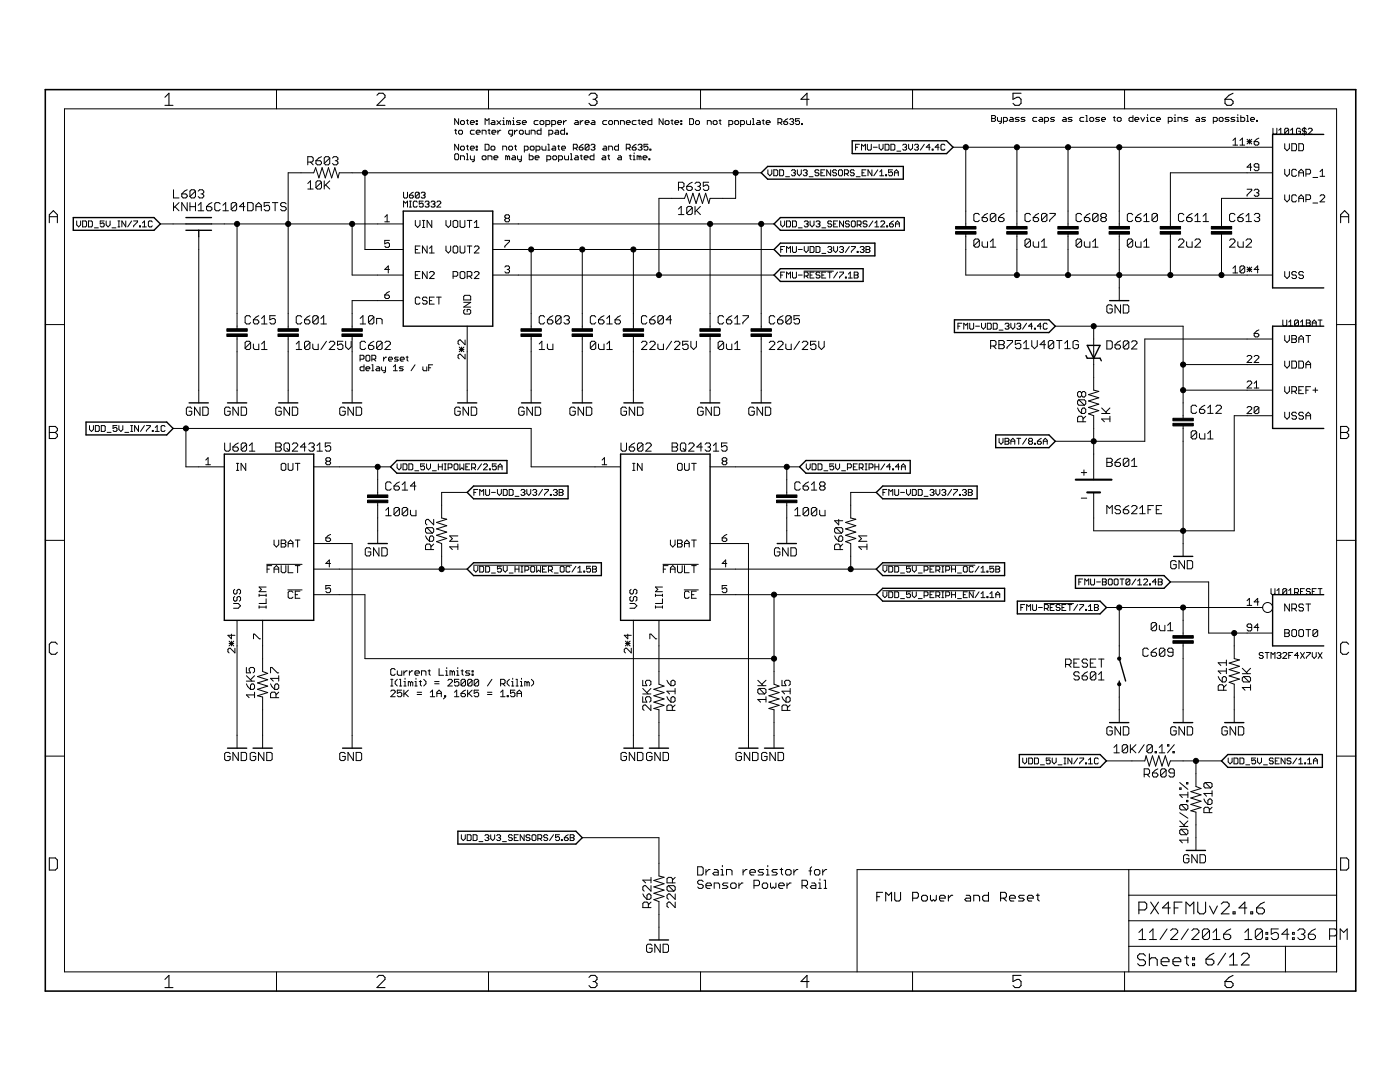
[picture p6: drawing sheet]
<svg xmlns="http://www.w3.org/2000/svg" width="279mm" height="216mm" viewBox="0 0 279 216" stroke-linecap="round" stroke-linejoin="round" font-family="sans-serif">
<g fill="none" stroke="#000" stroke-width=".2">
<path d="M55.2 17.9v3.8M97.5 17.9v3.8M139.8 17.9v3.8M182.1 17.9v3.8M224.4 17.9v3.8M12.9 21.7h253.8v172.2h-253.8zM34.6 37.9v1.6h1.1M36.3 38.7h.8l.3 .3v.2l-.3 .3h-.5l-.3-.3zM37.4 37.9l-.6 .2-.5 .6M39 38.1l-.3-.2h-.5l-.3 .2v1.1M39 38.1v1.1l-.3 .3h-.5l-.3-.3M39 38.1l-1.1 1.1"/>
<path d="M39.6 38.1l.2-.2h.6l.3 .2v.3l-.3 .3M40.1 38.7h.3M40.4 38.7l.3 .3v.2l-.3 .3h-.6l-.2-.3M61.4 32.3h.8l.3-.2v-.6l-.3-.2h-.8v1.6M61.4 36.6l.6-.5v1.6M61.4 37.7h1.1M62 32.3l.5 .6M63.1 32.1h.8l.3 .2v.3l-.3 .3h-.6l-.2-.3zM64.2 36.4v1l-.3 .3h-.6l-.2-.3M64.2 36.4l-.3-.3h-.6l-.2 .3v1M64.2 36.4l-1.1 1M64.2 31.3l-.6 .2-.5 .6"/>
<path d="M64.7 36.1v1.6M65 36.9l.8 .8M65.8 31.5l-.3-.2h-.5l-.3 .2v1.1M65.8 36.1l-1.1 1.1M65.8 31.5v1.1l-.3 .3h-.5l-.3-.3M65.8 31.5l-1.1 1.1M66.4 31.5l.2-.2h.6l.2 .2v.3l-.2 .3M66.9 32.1h.3M67.2 32.1l.2 .2v.3l-.2 .3h-.6l-.2-.3M72.8 34.5v15.3h7.7M80.5 38.4v.9l.2 .2h.4l.2-.2v-.9M81.7 38.9h.6l.2 .4-.2 .2h-.4l-.2-.2z"/>
<path d="M82.5 38.4l-.8 .5M83.7 38.5l-.2-.1h-.4l-.2 .1v.8M83.7 38.5v.8l-.2 .2h-.4l-.2-.2M83.7 38.5l-.8 .8M84.1 38.5l.1-.1h.4l.2 .1-.2 .4M84.5 38.9h.1M84.6 38.9l.2 .2-.2 .4h-.4l-.1-.2M90.7 26h.4M90.9 30.7h.4l.2 .2v.8l-.2 .2h-.4l-.2-.2v-.8zM90.9 25.8v.8l.2 .2M91.5 23.7v1.1l-.8-1.1v1.1M91.5 28.8v1.2l-.8-1.2v1.2"/>
<path d="M91.7 26h.4l.2 .2v.4l-.2 .2h-.4l-.2-.2v-.4zM91.9 29.4l.2-.2h.4l.2 .2v.4l-.2 .2h-.4l-.2-.2zM91.9 31.9v-.8h.6l.2 .2v.6M92.1 24.1h.4l.2 .2v.4l-.2 .1h-.4l-.2-.1v-.4zM93.1 24.1h.4M93.1 30.7h.2v1.2M93.1 29.2h.4M93.1 31.9h.4M93.3 23.9v.8l.2 .1M93.3 29v.8l.2 .2M93.9 24.5h.8l-.2-.4h-.4l-.2 .2v.4l.2 .1h.4M93.9 29.6h.8l-.2-.4h-.4l-.2 .2v.4l.2 .2h.4"/>
<path d="M93.9 31.1v.6l.2 .2h.6M94.7 26h-.6l-.2 .2v.4l.2 .2h.6M94.7 31.1v1l-.4 .2M95 24.1h.2v.2h-.2zM95 24.7h.2v.1h-.2zM95 29.2h.2v.2h-.2zM95 29.8h.2v.2h-.2zM95 26.4h.8l-.2-.4h-.4l-.2 .2v.4l.2 .2h.4M96.2 26.8v-.8h.6l.2 .2v.6M96.4 31.1h.4l.2 .2v.4l-.2 .2h-.4l-.2-.2v-.4zM96.8 24.8v-1.1l.4 .4 .4-.4v1.1M96.8 28.8h.6l.2 .2v.8l-.2 .2h-.6z"/>
<path d="M97.4 26h.4M97.4 31.9v-.8h.6l.2 .2v.6M97.6 25.8v.8l.2 .2M98.2 24.1h.4l.2 .2v.5h-.6l-.2-.1 .2-.2h.6M98.2 29.2h.4l.2 .2v.4l-.2 .2h-.4l-.2-.2v-.4zM98.2 26.4h.8l-.2-.4h-.4l-.2 .2v.4l.2 .2h.4M98.6 31.5h.8l-.2-.4h-.4l-.2 .2v.4l.2 .2h.4M99.2 24.1l.7 .7M99.4 26v.8M99.9 24.1l-.7 .7M99.9 26h-.2l-.3 .4M100.3 24.1h.2v.7"/>
<path d="M100.3 24.8h.4M100.3 30v-.8h.6l.2 .2v.6M100.5 23.5v.2M101.3 31.3l-.4-.2v.8M101.3 31.3v.6M101.3 31.3l.2-.2 .2 .2v.6M101.5 24.3l-.4-.2v.7M101.5 24.3v.5M101.5 24.3l.2-.2 .2 .2v.5M101.7 29.2h.4l.2 .2v.4l-.2 .2h-.4l-.2-.2v-.4zM102.3 24.1h.2v.7M102.3 24.8h.4"/>
<path d="M102.3 26.8h-.6l-.2-.2v-.4l.2-.2h.6v1l-.4 .2M102.3 31.1h.4l.2 .2v.6h-.6l-.2-.2 .2-.2h.6M102.5 23.5v.2M102.7 26v.8M102.7 29.2h.4M102.9 29v.8l.2 .2M103.3 26h-.2l-.4 .4M103.3 31.1v.6l.2 .2h.6M103.7 26.2l.2-.2h.3l.2 .2v.4l-.2 .2h-.3l-.2-.2zM103.9 24.1h-.6l-.2 .2 .8 .4-.2 .1h-.6M104.1 31.1v1l-.4 .2M104.2 24.5h.8l-.2-.4h-.4l-.2 .2v.4l.2 .1h.4"/>
<path d="M104.6 30h.6l.2-.2v-.4l-.2-.2h-.6v1.2M104.8 26v.6l.2 .2h.6v-.8M105.6 30.7v1.2h.6l.2-.2v-.4l-.2-.2h-.6M106 29.2h.4l.2 .2v.4l-.2 .2h-.4l-.2-.2v-.4zM106 26.8v-.8h.6l.2 .2v.6M106.8 31.5h.8l-.2-.4h-.4l-.2 .2v.4l.2 .2h.4M107 30h.6l.2-.2v-.4l-.2-.2h-.6v1.2M107.4 24.1h-.6l-.2 .2v.4l.2 .1h.6M107.8 24.3l.2-.2h.4l.1 .2v.4l-.1 .1h-.4l-.2-.1zM108 25.6v1.2h-.6l-.2-.2v-.4l.2-.2h.6M108.2 29.2v.6l.2 .2h.5v-.8M108.9 24.8h.6l.2-.1v-.4l-.2-.2h-.6v1.2"/>
<path d="M109.1 31.9h.6l.2-.2v-.4l-.2-.2h-.6v1.2M109.3 28.8h.2v1.2M109.3 30h.4M109.5 26.8h.6l.2-.2v-.4l-.2-.2h-.6v1.2M110.1 24.8h.6l.2-.1v-.4l-.2-.2h-.6v1.2M110.3 29.2h.4l.2 .2v.6h-.6l-.2-.2 .2-.2h.6M110.5 31.1h.4l.2 .2v.4l-.2 .2h-.4l-.2-.2v-.4zM110.9 26h.4l.2 .2v.6h-.6l-.2-.2 .2-.2h.6M111.3 24.5h.8l-.2-.4h-.4l-.2 .2v.4l.2 .1h.4M111.3 29.2h.4M111.5 29v.8l.2 .2M111.5 31.9h.6l.2-.2v-.4l-.2-.2h-.6v1.2"/>
<path d="M112.1 29.6h.8l-.2-.4h-.4l-.2 .2v.4l.2 .2h.4M112.5 24.1v.7M112.7 25.6v1.2h-.6l-.2-.2v-.4l.2-.2h.6M112.7 31.1v.6l.2 .2h.6v-.8M113.1 24.1h-.2l-.4 .4M113.1 26.6h.1v.2h-.1zM113.8 30.7h.2v1.2M113.8 31.9h.4M114.4 29.6h.6l.2-.2v-.4l-.2-.2h-.6v1.2M114.8 24.1h.4l.2 .2v.5h-.6l-.2-.1 .2-.2h.6M114.8 31.1h.4l.2 .2v.6h-.6l-.2-.2 .2-.2h.6M114.8 29.6l.4 .4"/>
<path d="M115.6 29.4h.6l.2 .4-.2 .2h-.4l-.2-.2zM115.8 24.1v.7M115.8 31.1h.4M116 30.9v.8l.2 .2M116.4 24.1h-.2l-.4 .4M116.4 28.8l-.8 .6M116.6 31.5h.8l-.2-.4h-.4l-.2 .2v.4l.2 .2h.4M116.8 24.5h.8l-.2-.4h-.4l-.2 .2v.4l.2 .1h.4M117.6 29l-.2-.2h-.4l-.2 .2v.8M117.6 29v.8l-.2 .2h-.4l-.2-.2M117.6 29l-.8 .8M117.9 29l.3-.2h.3l.2 .2-.2 .4"/>
<path d="M118.2 24.1h.3l.2 .2v.5h-.5l-.3-.1 .3-.2h.5M118.3 29.4h.2M118.5 29.4l.2 .2-.2 .4h-.3l-.3-.2M118.5 30.7v1.2h-.6l-.1-.2v-.4l.1-.2h.6M120.3 31.1h.4l.2 .2v.6h-.6l-.2-.2 .2-.2h.6M120.5 29.2h.4l.2 .2v.6h-.6l-.2-.2 .2-.2h.6M121.1 24.1h-.6l-.2 .2v.4l.2 .1h.6M121.3 31.1h.4M121.5 30v-.8h.6l.2 .2v.6M121.5 30.9v.8l.2 .2M121.7 24.1h.4l.2 .2v.4l-.2 .1h-.4l-.2-.1v-.4zM122.6 24.8v-.7h.6l.2 .2v.5"/>
<path d="M123.4 28.8v1.2h-.5l-.3-.2v-.4l.3-.2h.5M123.4 31.1h.4l.2 .2v.6h-.6l-.2-.2 .2-.2h.6M123.8 24.8v-.7h.6l.2 .2v.5M125 24.5h.8l-.2-.4h-.4l-.2 .2v.4l.2 .1h.4M125 29.6h.6l.2-.2v-.4l-.2-.2h-.6v1.2M125.4 29.6l.4 .4M125.6 31.1h.4M125.8 30.9v.8l.2 .2M126.2 29.4h.6l.2 .4-.2 .2h-.4l-.2-.2zM126.4 31.9h.4M126.4 31.1h.2v.8M126.6 30.5v.2"/>
<path d="M127 24.1h-.6l-.2 .2v.4l.2 .1h.6M127 28.8l-.8 .6M127.3 24.1h.4M127.3 29l.3-.2h.3l.2 .2-.2 .4M127.6 23.9v.8l.1 .1M127.6 31.3v.6M127.6 31.3l-.5-.2v.8M127.6 31.3l.1-.2 .2 .2v.6M127.7 29.4h.2M127.9 29.4l.2 .2-.2 .4h-.3l-.3-.2M128.1 24.5h.8l-.2-.4h-.4l-.2 .2v.4l.2 .1h.4M128.3 31.5h.8l-.2-.4h-.4l-.2 .2v.4l.2 .2h.4"/>
<path d="M129.3 28.8h-.8v.6l.4-.2 .4 .2v.4l-.2 .2h-.4l-.2-.2M129.5 31.7h.2v.2h-.2zM129.7 29.8h.2v.2h-.2zM130.1 23.7v1.1h-.6l-.2-.1v-.4l.2-.2h.6M132.3 23.7v1.1l-.7-1.1v1.1M132.9 24.1h.4l.2 .2v.4l-.2 .1h-.4l-.2-.1v-.4zM133.9 24.1h.4M134.1 23.9v.8l.2 .1M134.7 24.5h.8l-.2-.4h-.4l-.2 .2v.4l.2 .1h.4M135.4 37.4h.8l.3-.2v-.6l-.3-.2h-.8v1.6M135.9 24.1h.2v.2h-.2zM135.9 24.7h.2v.1h-.2z"/>
<path d="M136 37.4l.5 .6M137.1 37.2h.8l.3 .2v.3l-.3 .3h-.6l-.2-.3zM137.6 23.7h.6l.2 .2v.8l-.2 .1h-.6zM138.2 36.4l-.6 .2-.5 .6M138.7 36.6l.3-.2h.5l.3 .2v.3l-.3 .3M139 24.1h.4l.2 .2v.4l-.2 .1h-.4l-.2-.1v-.4zM139.3 37.2h.2M139.5 37.2l.3 .2v.3l-.3 .3h-.5l-.3-.3M141.2 24.8v-.7h.5l.2 .2v.5M141.4 36.4h-1v.8l.5-.3h.3l.2 .3v.5l-.2 .3h-.6l-.2-.3M142.5 24.1h.4l.2 .2v.4l-.2 .1h-.4l-.2-.1v-.4zM143.5 24.1h.4"/>
<path d="M143.7 23.9v.8l.2 .1M145.5 24.8h.5l.2-.1v-.4l-.2-.2h-.5v1.2M146.8 34.5v5.1h-5.1l-.2 1-.7-2-.6 2-.6-2-.7 2-.6-2-.7 2-.6-2-.4 1h-5.1v15.3M146.8 24.1h.4l.2 .2v.4l-.2 .1h-.4l-.2-.1v-.4zM147.8 24.8h.6l.2-.1v-.4l-.2-.2h-.6v1.2M149 24.1v.6l.2 .1h.6v-.7M150.2 24.8h.4M150.2 23.7h.1v1.1M151.1 24.1h.4l.2 .2v.5h-.6l-.2-.1 .2-.2h.6M151.9 34.5h-84.2l-.2 1-.7-2-.6 2-.6-2-.7 2-.6-2-.7 2-.6-2-.4 1h-5.1v31.1M152.1 24.1h.4M152.3 23.9v.8l.2 .1"/>
<path d="M152.9 24.5h.8l-.2-.4h-.4l-.2 .2v.4l.2 .1h.4M153.2 33.9v.8l.4 .4 .4-.4v-.8M154.4 33.9h.6l.2 .2v.8l-.2 .2h-.6zM155.3 24.5h.5l.2-.2v-.4l-.2-.2h-.5v1.1M155.6 33.9h.6l.2 .2v.8l-.2 .2h-.6zM155.6 24.5l.4 .3M156.4 24.3h.6l.2 .4-.2 .1h-.4l-.2-.1zM156.8 35.3h.8M157.2 23.7l-.8 .6M157.6 23.9l.2-.2h.4l.2 .2-.2 .4M157.9 34.1l.2-.2h.4l.2 .2-.2 .4M158 24.3h.2"/>
<path d="M158.2 24.3l.2 .2-.2 .3h-.4l-.2-.1M158.3 34.5h.2M158.5 34.5l.2 .2-.2 .4h-.4l-.2-.2M159.1 33.9v.8l.4 .4 .4-.4v-.8M159.6 23.7h-.8v.6l.4-.2 .4 .2v.4l-.2 .1h-.4l-.2-.1M160 24.7h.1v.1h-.1zM160.3 34.1l.2-.2h.4l.2 .2-.2 .4M160.7 34.5h.2M160.9 34.5l.2 .2-.2 .4h-.4l-.2-.2M161.5 35.3h.8M163.4 34.1l-.2-.2h-.4l-.2 .2 .2 .4h.4l.2 .2-.2 .4h-.4l-.2-.2M163.8 34.5h.4"/>
<path d="M164.6 33.9h-.8v1.2h.8M165.8 33.9v1.2l-.8-1.2v1.2M167 34.1l-.2-.2h-.4l-.2 .2 .2 .4h.4l.2 .2-.2 .4h-.4l-.2-.2M167.3 34.1l.2-.2h.4l.2 .2v.8l-.2 .2h-.4l-.2-.2zM168.5 34.7h.6l.2-.2v-.4l-.2-.2h-.6v1.2M168.9 34.7l.4 .4M170.5 34.1l-.2-.2h-.4l-.2 .2 .2 .4h.4l.2 .2-.2 .4h-.4l-.2-.2M170.8 29.4h.4M170.9 35.3h.8M171.5 28.8h-.7v1.2M171.9 30v-1.2l.4 .4 .4-.4v1.2M172 34.5h.4"/>
<path d="M172.8 33.9h-.8v1.2h.8M173.1 28.8v1l.2 .2h.4l.2-.2v-1M174 33.9v1.2l-.8-1.2v1.2M174.3 29.4h.8M175.2 33.9l-.8 1.2M175.5 28.8v.8l.4 .4 .3-.4v-.8M175.6 35.1h.8M175.6 34.3l.4-.4v1.2M176.6 28.8h.6l.2 .2v.8l-.2 .2h-.6zM176.7 34.9h.2v.2h-.2zM177.8 28.8h.6l.2 .2v.8l-.2 .2h-.6zM178.1 33.9h-.8v.6l.4-.2 .4 .2v.4l-.2 .2h-.4l-.2-.2"/>
<path d="M178.5 35.1v-.8l.4-.4 .4 .4v.8M178.5 34.5h.8M179 30.2h.8M180.1 29l.3-.2h.3l.2 .2-.2 .4M180.6 29.4h.1M180.7 29.4l.2 .2-.2 .4h-.3l-.3-.2M181.3 28.8v.8l.4 .4 .4-.4v-.8M182.5 29l.2-.2h.4l.2 .2-.2 .4M182.9 29.4h.2M183.1 29.4l.2 .2-.2 .4h-.4l-.2-.2M184.5 28.8l-.8 1.2M185.6 29.4h-.8l.6-.6v1.2"/>
<path d="M186 29.8h.2v.2h-.2zM187.4 29.4h-.8l.6-.6v1.2M188.6 29l-.2-.2h-.4l-.2 .2v.8l.2 .2h.4l.2-.2M190.2 29.4h63.8M192.7 29.4v15.8M197.9 23.1h.6l.2 .1-.2 .4 .2 .4-.2 .2h-.6zM197.9 23.6h.6M199.1 23.4v.6l.2 .2h.6M199.9 23.4v1l-.4 .2M200.3 24.2h.5l.2-.2v-.4l-.2-.2h-.5v1.2M201.6 23.4h.4l.2 .2v.6h-.6l-.2-.2 .2-.2h.6M202.9 29.4v15.8"/>
<path d="M203.4 23.4h-.6l-.2 .2 .2 .2h.4l.2 .2-.2 .2h-.6M204.6 23.4h-.6l-.2 .2 .2 .2h.4l.2 .2-.2 .2h-.6M206.9 23.4h-.6l-.2 .2v.4l.2 .2h.6M207.5 23.4h.4l.2 .2v.6h-.6l-.2-.2 .2-.2h.6M208.5 24.2h.6l.2-.2v-.4l-.2-.2h-.6v1.2M210.4 23.4h-.6l-.1 .2 .7 .4-.2 .2h-.5M212.2 23.4h.4l.2 .2v.6h-.6l-.2-.2 .2-.2h.6M213.1 29.4v15.8M214 23.4h-.6l-.2 .2 .2 .2h.4l.2 .2-.2 .2h-.6M216.3 23.4h-.6l-.2 .2v.4l.2 .2h.6M216.7 23.1h.2v1.1M216.7 24.2h.4"/>
<path d="M217.7 23.4h.4l.2 .2v.4l-.2 .2h-.4l-.2-.2v-.4zM219.4 23.4h-.6l-.1 .2 .1 .2h.4l.2 .2-.2 .2h-.5M219.8 23.8h.8l-.2-.4h-.4l-.2 .2v.4l.2 .2h.4M222.2 23.4h.4M222.4 23.2v.8l.2 .2M223.2 23.4h.3l.3 .2v.4l-.3 .2h-.3l-.2-.2v-.4zM223.4 29.4v15.8M226.1 23.1v1.1h-.6l-.2-.2v-.4l.2-.2h.6M226.5 23.8h.8l-.2-.4h-.4l-.2 .2v.4l.2 .2h.4M227.7 23.4l.3 .8 .5-.8M228.8 24.2h.4M228.8 23.4h.2v.8"/>
<path d="M229 22.9v.2M230.4 23.4h-.6l-.2 .2v.4l.2 .2h.6M230.8 23.8h.8l-.2-.4h-.4l-.2 .2v.4l.2 .2h.4M233.2 24.2h.5l.2-.2v-.4l-.2-.2h-.5v1.2M234.3 24.2h.4M234.3 23.4h.2v.8M234.5 22.9v.2M235.1 24.2v-.8h.6l.2 .2v.6M237 23.4h-.5l-.2 .2 .2 .2h.4l.1 .2-.1 .2h-.6M238.8 23.4h.4l.2 .2v.6h-.6l-.2-.2 .2-.2h.6M240.6 23.4h-.6l-.2 .2 .2 .2h.4l.2 .2-.2 .2h-.6M242.1 24.2h.6l.2-.2v-.4l-.2-.2h-.6v1.2"/>
<path d="M243.3 23.6l.2-.2h.4l.2 .2v.4l-.2 .2h-.4l-.2-.2zM245.3 23.4h-.6l-.2 .2 .2 .2h.4l.2 .2-.2 .2h-.6M246.1 28l.4-.4v1.4M246.1 29h.9M246.4 23.4h-.5l-.2 .2 .2 .2h.4l.1 .2-.1 .2h-.6M246.8 24.2h.4M246.8 23.4h.2v.8M247 22.9v.2M247.5 29h.9M247.5 28l.4-.4v1.4M247.6 23.1v1.1h.6l.2-.2v-.4l-.2-.2h-.6M248.8 23.1h.2v1.1"/>
<path d="M248.8 24.2h.4M248.9 37.8h.9v.2l-.9 .9v.3M248.9 27.8l.9 .9M248.9 28.3h.9M249.3 27.8v.9M249.6 23.8h.8l-.2-.4h-.4l-.2 .2v.4l.2 .2h.4M249.8 33.4h-.9l.7-.7v1.4M249.8 27.8l-.9 .9M250.3 38l.2-.2h.5l.2 .2v.2l-.2 .3M250.3 28.3h.7l.2 .2v.2l-.2 .3h-.5l-.2-.3zM250.8 24h.2v.2h-.2zM250.8 38.5h.2"/>
<path d="M251 38.5l.2 .2v.2l-.2 .3h-.5l-.2-.3M251.2 27.6l-.9 .7M251.2 33.4h-.7l-.2-.3v-.2l.2-.2h.5l.2 .2v.9l-.2 .3h-.5l-.2-.3M254 34.5h-20.4v10.7M254 39.6h-10.2v5.6M254 25.6v1l.2 .2h.4l.2-.2v-1M255.2 26.8h.8M255.2 26l.4-.4v1.2M256.4 38.9v.9l.5 .5 .4-.5v-.9M256.4 33.8v.9l.5 .5 .4-.5v-.9M256.4 28.7v.9l.5 .5 .4-.5v-.9M257.2 25.8v.8l-.2 .2h-.4l-.2-.2"/>
<path d="M257.2 25.8l-.2-.2h-.4l-.2 .2v.8M257.2 25.8l-.8 .8M257.6 26.8h.7M257.6 26l.4-.4v1.2M257.8 28.7h.7l.2 .2v.9l-.2 .3h-.7zM258.7 34l-.2-.2h-.5l-.2 .2v.9l.2 .3h.5l.2-.3M258.7 39.1l-.2-.2h-.5l-.2 .2v.9l.2 .3h.5l.2-.3M259.2 28.7h.7l.2 .2v.9l-.2 .3h-.7zM259.2 35.2v-1l.5-.4 .4 .4v1M259.2 34.5h.9M259.2 39.6h.9M259.5 25.8l-.2-.2h-.4l-.2 .2v.8l.2 .2h.4l.2-.2v-.4h-.4"/>
<path d="M260.3 25.4v1.6M260.6 39.8h.7l.3-.2v-.5l-.3-.2h-.7v1.4M260.6 34.7h.7l.3-.2v-.5l-.3-.2h-.7v1.4M260.7 25.8l-.2-.2h-.4l-.2 .4 .2 .2h.4l.2 .4-.2 .2h-.4l-.2-.2M261.1 25.8l.2-.2h.4l.2 .2v.2l-.8 .8h.8M262 35.4h1M263.4 35.2h1M263.4 34.2l.5-.4v1.4M263.4 39.1l.3-.2h.4l.3 .2v.2l-1 1h1M15.3 44.1v.8l.4 .4 .4-.4v-.8M16.5 44.1h.6l.2 .2v.8l-.2 .2h-.6zM17.7 44.1h.5l.2 .2v.8l-.2 .2h-.5z"/>
<path d="M18.8 45.5h.8M20.8 44.1h-.8v.6l.4-.2 .4 .2v.4l-.2 .2h-.4l-.2-.2M21.2 44.1v.8l.4 .4 .4-.4v-.8M22.4 45.5h.7M23.5 45.3h.4M23.5 44.1h.4M23.7 44.1v1.2M25.1 44.1v1.2l-.8-1.2v1.2M26.3 44.1l-.8 1.2M26.7 44.1h.8v.2l-.8 .8v.2M27.8 45.1h.2v.2h-.2zM28.4 45.3h.8"/>
<path d="M28.4 44.5l.4-.4v1.2M30.4 44.3l-.2-.2h-.4l-.2 .2v.8l.2 .2h.4l.2-.2M32 44.7h5.1M34.6 40.4v1.7M34.9 41.2l.8 .9M35.7 40.4l-1.1 1.1M37.4 40.4v1.7l-1.1-1.7v1.7M37.9 40.4v1.7M37.9 41.2h1.1M39 40.4v1.7M39.6 41l.5-.6v1.7M39.6 42.1h1.1"/>
<path d="M39.7 47.2v33.2M41.2 41.2h.8l.3 .3v.3l-.3 .3h-.5l-.3-.3zM42.2 44.7h38.3M42.3 40.4l-.5 .3-.6 .5M43.9 40.7l-.2-.3h-.6l-.2 .3v1.1l.2 .3h.6l.2-.3M44.5 42.1h1.1M44.5 41l.5-.6v1.7M47.2 40.7v1.1l-.2 .3h-.6l-.3-.3M47.2 40.7l-.2-.3h-.6l-.3 .3v1.1M47.2 40.7l-1.1 1.1M47.3 44.7v20.9M48.9 41.2h-1.1l.8-.8v1.7"/>
<path d="M49.4 40.4h.8l.3 .3v1.1l-.3 .3h-.8zM51.1 41.2h1.1M51.1 42.1v-1.1l.5-.6 .6 .6v1.1M53.8 40.4h-1.1v.8l.6-.2h.2l.3 .2v.6l-.3 .3h-.5l-.3-.3M54.4 40.4h1.1M54.9 40.4v1.7M57.1 40.7l-.3-.3h-.5l-.3 .3v.3l.3 .2h.5l.3 .3v.3l-.3 .3h-.5l-.3-.3M70.3 44.7v10.2h10.2M76.8 43.3l.5-.4v1.4M76.8 44.3h.9M76.8 58.9h.7l.2 .2v.2l-.2 .3h-.5l-.2-.3zM77.7 48h-.9v.7l.7-.3 .2 .3v.4l-.2 .3h-.5l-.2-.3"/>
<path d="M77.7 53.8h-.9l.7-.7v1.4M77.7 58.2l-.9 .7M80.5 60h-10.2v5.6M80.5 41.3v-1.2l.4 .4 .4-.4v1.2M81.7 41.3h.4M81.7 40.1h.4M81.9 40.1v1.2M82.9 54.9h.5M82.9 44v.9l.5 .5 .4-.5v-.9M82.9 49.8h.5M83.3 40.3l-.2-.2h-.4l-.2 .2v.8l.2 .2h.4l.2-.2M83.8 54.2h-.9v1.4h.9"/>
<path d="M83.8 49.1h-.9v1.4h.9M83.8 59.5l-.2-.2h-.5l-.2 .2v1l.2 .2h.5l.2-.2M84.3 45.4h.5M84.3 44h.5M84.5 40.1h-.8v.6l.4-.2 .4 .2v.4l-.3 .2h-.3l-.2-.2M84.5 44v1.4M84.8 40.3l.2-.2h.4l.2 .2-.2 .4M85.2 40.7h.2M85.2 59.5l-.2-.2h-.5l-.2 .2v.3l.2 .2h.5l.2 .2v.3l-.2 .2h-.5l-.2-.2M85.2 49.1v1.4l-.9-1.4v1.4M85.2 54.2v1.4l-.9-1.4v1.4M85.4 40.7l.2 .2-.2 .4h-.4l-.2-.2"/>
<path d="M85.7 54.4l.2-.2h.5l.3 .2v.3l-1 .9h1M85.7 49.6l.5-.5v1.4M85.7 50.5h1M85.7 60h.5M86 40.3l.2-.2h.4l.2 .2-.2 .4M86.2 44v1.4l-1-1.4v1.4M86.4 40.7h.2M86.6 40.7l.2 .2-.2 .4h-.4l-.2-.2M86.7 59.3h-1v1.4h1M87.1 59.3h1M87.2 40.3l.2-.2h.4l.2 .2v.2l-.8 .8h.8M87.6 59.3v1.4"/>
<path d="M89 44v.9l.5 .5 .4-.5v-.9M89 49.1v.9l.5 .5 .4-.5v-.9M90.4 49.3l.3-.2h.4l.3 .2v.9l-.3 .3h-.4l-.3-.3zM90.4 44.2l.3-.2h.4l.3 .2v.9l-.3 .3h-.4l-.3-.3zM90.4 55.1h.7l.3-.2v-.5l-.3-.2h-.7v1.4M91.8 44v1.1l.3 .3h.4l.3-.3v-1.1M91.8 49.1v1.1l.3 .3h.4l.3-.3v-1.1M92.1 54.2h.4l.3 .2v1l-.3 .2h-.4l-.3-.2v-1zM92.5 59.2l.3-.3h.9l.2 .3v.7h-1.4zM93.2 55.1h.7l.3-.2v-.5l-.3-.2h-.7v1.4M93.2 44h1M93.2 49.1h1"/>
<path d="M93.7 44v1.4M93.7 49.1v1.4M93.7 55.1l.5 .5M94.7 44.4l.4-.4v1.4M94.7 54.4l.2-.2h.5l.2 .2v.3l-.9 .9h.9M94.7 45.4h.9M94.7 49.3l.2-.2h.5l.2 .2v.3l-.9 .9h.9M98.3 54.9h56.2M98.3 49.8h56.2M98.3 44.7h56.2M100.8 48h.9v.2l-.9 .9v.3M100.8 53.3l.2-.2h.5l.2 .2v.2l-.2 .3"/>
<path d="M101 43.6l-.2 .2v.2l.2 .3h.5l.2-.3v-.2l-.2-.2M101 43.6l-.2-.3v-.2l.2-.2h.5l.2 .2v.2l-.2 .3M101 43.6h.5M101.2 53.8h.3M101.5 53.8l.2 .2v.2l-.2 .3h-.5l-.2-.3M106 49.8v15.8M116.2 49.8v15.8M126.4 49.8v15.8M135.4 41.7l.6-.5v1.6M135.4 42.8h1.1M138.2 41.5l-.3-.3h-.6l-.2 .3v1M138.2 41.5v1l-.3 .3h-.6l-.2-.3"/>
<path d="M138.2 41.5l-1.1 1M138.7 41.2v1.6M139 42l.8 .8M139.8 41.2l-1.1 1.1M141.7 44.7v20.9M151.9 44.7v20.9M155.8 54.9h.4M155.8 49.8h.4M155.8 44.1v.8l.4 .4 .4-.4v-.8M156.6 49.2h-.8v1.2M156.6 54.3h-.8v1.2M157 55.5v-1.2l.4 .4 .4-.4v1.2"/>
<path d="M157 44.1h.6l.2 .2v.8l-.2 .2h-.6zM157 50.4v-1.2l.4 .4 .4-.4v1.2M158.2 44.1h.5l.2 .2v.8l-.2 .2h-.5zM158.2 49.2v1l.1 .2h.4l.2-.2v-1M158.2 54.3v1l.1 .2h.4l.2-.2v-1M159.3 54.9h.8M159.3 49.8h.8M159.3 45.5h.8M160.4 54.1h5.9M160.5 49.2v.8l.4 .4 .4-.4v-.8M160.5 55.1h.6l.2-.2v-.4l-.2-.2h-.6v1.2M160.5 44.3l.2-.2h.4l.2 .2-.2 .4"/>
<path d="M160.9 44.7h.2M160.9 55.1l.4 .4M161.1 44.7l.2 .2-.2 .4h-.4l-.2-.2M161.7 54.9h.4M161.7 44.1v.8l.4 .4 .4-.4v-.8M161.7 49.2h.6l.2 .2v.8l-.2 .2h-.6zM162.5 54.3h-.8v1.2h.8M162.9 44.3l.1-.2h.4l.2 .2-.2 .4M162.9 49.2h.5l.2 .2v.8l-.2 .2h-.5zM163.2 44.7h.2M163.4 44.7l.2 .2-.2 .4h-.4l-.1-.2M163.6 54.5l-.2-.2h-.4l-.1 .4 .1 .2h.4l.2 .4-.2 .2h-.4l-.1-.2"/>
<path d="M164 54.9h.4M164 50.6h.8M164 45.5h.8M164.8 54.3h-.8v1.2h.8M165.2 49.4l.2-.2h.4l.2 .2-.2 .4M165.2 54.3h.8M165.6 49.8h.2M165.6 54.3v1.2M165.8 49.8l.2 .2-.2 .4h-.4l-.2-.2M166 44.3l-.2-.2h-.4l-.2 .2 .2 .4h.4l.2 .2-.2 .4h-.4l-.2-.2M166.4 49.2v.8l.4 .4 .4-.4v-.8M166.4 44.7h.4"/>
<path d="M167.2 44.1h-.8v1.2h.8M167.2 54.3l-.8 1.2M167.6 49.4l.1-.2h.4l.2 .2-.2 .4M167.6 54.3h.7v.2l-.7 .8v.2M167.9 49.8h.2M168.1 49.8l.2 .2-.2 .4h-.4l-.1-.2M168.3 44.1v1.2l-.7-1.2v1.2M168.7 55.3h.2v.2h-.2zM169.3 54.7l.4-.4v1.2M169.3 55.5h.8M169.5 49.2l-.8 1.2M169.5 44.3l-.2-.2h-.4l-.2 .2 .2 .4h.4l.2 .2-.2 .4h-.4l-.2-.2"/>
<path d="M169.9 49.2h.8v.2l-.8 .8v.2M169.9 44.3l.2-.2h.4l.2 .2v.8l-.2 .2h-.4l-.2-.2zM170.5 54.9h.6M170.5 54.3h.6l.2 .2-.2 .4 .2 .4-.2 .2h-.6zM171.1 50.2h.2v.2h-.2zM171.1 44.9h.6l.2-.2v-.4l-.2-.2h-.6v1.2M171.5 44.9l.4 .4M171.7 49.4l.2-.2h.4l.1 .2-.1 .4M172 49.8h.3M172.3 49.8l.1 .2-.1 .4h-.4l-.2-.2M172.8 49.2h.6l.2 .2-.2 .4 .2 .4-.2 .2h-.6zM172.8 49.8h.6"/>
<path d="M173 44.3l-.2-.2h-.4l-.1 .4 .1 .2h.4l.2 .4-.2 .2h-.4l-.1-.2M174.2 44.1l-.8 1.2M174.6 45.3h.8M174.6 44.5l.4-.4v1.2M175.8 44.3l.2-.2h.4l.2 .2v.2l-.8 .8h.8M177 45.1h.1v.2h-.1zM177.5 44.7h.6l.2 .4-.2 .2h-.4l-.2-.2zM178.3 44.1l-.8 .6M178.7 45.3v-.8l.4-.4 .4 .4v.8M178.7 44.7h.8M192.7 46.7v8.2h61.3M195.5 48v1l-.3 .3h-.6l-.2-.3"/>
<path d="M195.5 48l-.3-.3h-.6l-.2 .3v1M195.5 42.9l-.3-.3h-.6l-.2 .3v1l.2 .3h.6l.3-.3M195.5 48l-1.1 1M196 48.2v.8l.3 .3h.8v-1.1M196 43.4h.8l.3 .3v.2l-.3 .3h-.5l-.3-.3zM197.1 42.6l-.6 .3-.5 .5M197.6 49.3h1.1M197.6 48.2l.6-.5v1.6M198.7 42.9l-.2-.3h-.6l-.3 .3v1M198.7 42.9v1l-.2 .3h-.6l-.3-.3M198.7 42.9l-1.1 1M199.3 43.4h.8l.3 .3v.2l-.3 .3h-.5l-.3-.3z"/>
<path d="M200.4 42.6l-.6 .3-.5 .5M202.9 46.7v8.2M205.7 48v1l-.3 .3h-.6l-.2-.3M205.7 48l-.3-.3h-.6l-.2 .3v1M205.7 42.9l-.3-.3h-.6l-.2 .3v1l.2 .3h.6l.3-.3M205.7 48l-1.1 1M206.2 48.2v.8l.3 .3h.8v-1.1M206.2 43.4h.8l.3 .3v.2l-.3 .3h-.5l-.3-.3zM207.3 42.6l-.5 .3-.6 .5M207.9 49.3h1M207.9 48.2l.5-.5v1.6M208.9 42.9l-.2-.3h-.6l-.2 .3v1"/>
<path d="M208.9 42.9v1l-.2 .3h-.6l-.2-.3M208.9 42.9l-1 1M209.5 42.6h1.1v.3l-1.1 1v.3M213.1 46.7v8.2M215.9 48v1l-.3 .3h-.6l-.2-.3M215.9 48l-.3-.3h-.6l-.2 .3v1M215.9 42.9l-.3-.3h-.6l-.2 .3v1l.2 .3h.6l.3-.3M215.9 48l-1.1 1M216.4 48.2v.8l.3 .3h.8v-1.1M216.4 43.4h.8l.3 .3v.2l-.3 .3h-.5l-.3-.3zM217.5 42.6l-.5 .3-.6 .5M218.1 49.3h1"/>
<path d="M218.1 48.2l.5-.5v1.6M219.1 42.9l-.2-.3h-.6l-.2 .3v1M219.1 42.9v1l-.2 .3h-.6l-.2-.3M219.1 42.9l-1 1M220 43.4l-.3-.3v-.2l.3-.3h.5l.3 .3v.2l-.3 .3M220 43.4l-.3 .3v.2l.3 .3h.5l.3-.3v-.2l-.3-.3M220 43.4h.5M223.4 46.7v13.3M226.1 48v1l-.3 .3h-.6l-.2-.3M226.1 48l-.3-.3h-.6l-.2 .3v1M226.1 42.9l-.3-.3h-.6l-.2 .3v1l.2 .3h.6l.3-.3M226.1 48l-1.1 1"/>
<path d="M226.6 48.2v.8l.3 .3h.8v-1.1M226.6 43.4h.8l.3 .3v.2l-.3 .3h-.5l-.3-.3zM227.7 42.6l-.5 .3-.6 .5M228.3 49.3h1M228.3 48.2l.5-.5v1.6M228.3 43.1l.5-.5v1.6M228.3 44.2h1M231 42.9l-.3-.3h-.5l-.3 .3v1M231 42.9v1l-.3 .3h-.5l-.3-.3M231 42.9l-1.1 1M233.6 46.7v8.2M235.2 48l.3-.3h.5l.3 .3v.2l-1.1 1.1h1.1"/>
<path d="M236.3 42.9l-.3-.3h-.5l-.3 .3v1l.3 .3h.5l.3-.3M236.8 48.2v.8l.3 .3h.8v-1.1M236.8 43.4h.8l.3 .3v.2l-.3 .3h-.5l-.3-.3zM237.9 42.6l-.5 .3-.6 .5M238.5 48l.2-.3h.6l.3 .3v.2l-1.1 1.1h1.1M238.5 44.2h1.1M238.5 43.1l.5-.5v1.6M240.1 44.2h1.1M240.1 43.1l.6-.5v1.6M243.8 46.7v8.2M245.4 48l.3-.3h.5l.3 .3v.2l-1.1 1.1h1.1M246.1 53.5l.4-.4v1.4"/>
<path d="M246.1 54.5h.9M246.5 42.9l-.3-.3h-.5l-.3 .3v1l.3 .3h.5l.3-.3M247 43.4h.8l.3 .3v.2l-.3 .3h-.5l-.3-.3zM247 48.2v.8l.3 .3h.8v-1.1M248.1 42.6l-.5 .3-.6 .5M248.4 53.3l-.2-.2h-.5l-.2 .2v.9M248.4 53.3v.9l-.2 .3h-.5l-.2-.3M248.4 53.3l-.9 .9M248.7 48l.2-.3h.6l.3 .3v.2l-1.1 1.1h1.1M248.7 44.2h1.1M248.7 43.1l.5-.5v1.6M248.9 53.3l.9 .9"/>
<path d="M248.9 53.8h.9M249.3 53.3v.9M249.8 53.3l-.9 .9M250.3 42.9l.3-.3h.5l.3 .3v.2l-.3 .3M250.9 43.4h.2M251.1 43.4l.3 .3v.2l-.3 .3h-.5l-.3-.3M251.2 53.8h-.9l.7-.7v1.4M256.4 54.2v.9l.5 .5 .4-.5v-.9M258.7 54.4l-.2-.2h-.5l-.2 .2v.3l.2 .2h.5l.2 .2v.3l-.2 .2h-.5l-.2-.2M259.2 40.3v-1l.5-.4 .4 .4v1M260.1 54.4l-.2-.2h-.5l-.2 .2v.3l.2 .2h.5l.2 .2v.3l-.2 .2h-.5l-.2-.2M262 40.5h1"/>
<path d="M9 64.8h3.9M47.3 67.1v13.3M50 68.4v1.1l-.3 .2h-.5l-.3-.2M50 68.4l-.3-.3h-.5l-.3 .3v1.1M50 63.3l-.3-.3h-.5l-.3 .3v1.1l.3 .2h.5l.3-.2M50 68.4l-1.1 1.1M50.6 68.6v.9l.2 .2h.8v-1.1M50.6 63.8h.8l.2 .3v.3l-.2 .2h-.6l-.2-.2zM51.6 63l-.5 .3-.5 .5M52.2 69.7h1.1M52.2 64.6h1.1M52.2 63.5l.5-.5v1.6"/>
<path d="M52.2 68.6l.5-.5v1.6M54.9 63h-1.1v.8l.6-.3h.3l.2 .3v.6l-.2 .2h-.6l-.3-.2M57.5 67.1v13.3M59.1 68.6l.6-.5v1.6M59.1 69.7h1.1M60.2 63.3l-.3-.3h-.5l-.3 .3v1.1l.3 .2h.5l.3-.2M60.8 63.8h.8l.2 .3v.3l-.2 .2h-.6l-.2-.2zM61.8 68.4v1.1l-.2 .2h-.6l-.2-.2M61.8 68.4l-.2-.3h-.6l-.2 .3v1.1M61.8 68.4l-1 1.1M61.8 63l-.5 .3-.5 .5M62.4 68.6v.9l.3 .2h.8v-1.1"/>
<path d="M63.5 63.3l-.3-.3h-.5l-.3 .3v1.1M63.5 63.3v1.1l-.3 .2h-.5l-.3-.2M63.5 63.3l-1.1 1.1M64.1 64.6h1.1M64.1 63.5l.5-.5v1.6M65.2 68.1l-1.1 1.6M65.7 68.4l.3-.3h.5l.3 .3v.2l-1.1 1.1h1.1M68.4 68.1h-1v.8l.5-.3h.3l.2 .3v.6l-.2 .2h-.6l-.2-.2M69 68.1v1.1l.5 .5 .6-.5v-1.1M70.3 67.1v13.3M71.9 71.7h.6l.1-.2v-.4l-.1-.2h-.6v1.2M71.9 63.5l.5-.5v1.6"/>
<path d="M71.9 64.6h1.1M72.6 72.8v1.2h-.5l-.2-.2v-.4l.2-.2h.5M73 68.4l-.3-.3h-.5l-.3 .3v1.1l.3 .2h.5l.3-.2M73 71.1l.2-.2h.4l.2 .2v.8l-.2 .2h-.4l-.2-.2zM73 73.6h.8l-.2-.4h-.4l-.2 .2v.4l.2 .2h.4M73.5 68.9h.8l.3 .3v.3l-.3 .2h-.5l-.3-.2zM74.2 71.7h.6l.2-.2v-.4l-.2-.2h-.6v1.2M74.2 74h.4M74.2 72.8h.2v1.2M74.6 71.7l.4 .4M74.6 63.3v1.1l-.3 .2h-.5l-.3-.2M74.6 63.3l-.3-.3h-.5l-.3 .3v1.1"/>
<path d="M74.6 63.3l-1.1 1.1M74.6 68.1l-.5 .3-.6 .5M75.2 64.6v-1.1h.8l.3 .3v.8M75.2 73.2h.4l.2 .2v.6h-.6l-.2-.2 .2-.2h.6M76.2 73.2v.6l.2 .2h.5M76.3 68.4v1.1l-.3 .2h-.6l-.2-.2M76.3 68.4l-.3-.3h-.6l-.2 .3v1.1M76.3 68.4l-1.1 1.1M76.6 71.3v.8M76.8 68.4l.3-.3h.5l.3 .3v.2l-1.1 1.1h1.1M76.9 73.2v1l-.3 .2M77.2 71.3h-.3l-.3 .4"/>
<path d="M77.5 71.7h.8l-.2-.4h-.4l-.2 .2v.4l.2 .2h.4M78.5 74h.8M78.5 73.2l.4-.4v1.2M79.5 71.3h-.6l-.2 .2 .8 .4-.2 .2h-.6M79.9 71.7h.8l-.2-.4h-.4l-.2 .2v.4l.2 .2h.4M80.5 73.2h-.6l-.2 .2 .2 .2h.4l.2 .2-.2 .2h-.6M81 71.3h.4M81.3 71.1v.8l.1 .2M82.8 72.8l-.8 1.2M84.4 73.2v.6l.2 .2h.6v-.8M85.6 73.4h.4M86.3 72.8h-.7v1.2"/>
<path d="M91.7 69.3l.9 .9M91.7 69.7h.9M92.1 69.3v.9M92.5 60.3h1.4l-1.4 1h1.4M92.6 69.3l-.9 .9M92.8 61.7l-.3 .3v.4l.3 .3h.9l.2-.3v-.4l-.2-.3h-.5v.5M92.8 67.8v1l-.9-1h-.2l-.3 .3v.5l.3 .2M92.8 70.7v.9l-.9-.9h-.2l-.3 .2v.5l.3 .2M93.2 65.1v15.3M106 67.1v13.3M107.6 69.7h1.1M107.6 68.6l.5-.5v1.6"/>
<path d="M108.7 63.3l-.3-.3h-.5l-.3 .3v1.1l.3 .2h.5l.3-.2M109.2 68.6v.9l.3 .2h.8v-1.1M109.2 63.8h.9l.2 .3v.3l-.2 .2h-.6l-.3-.2zM110.3 63l-.5 .3-.6 .5M112 63.3l-.3-.3h-.5l-.3 .3v1.1M112 63.3v1.1l-.3 .2h-.5l-.3-.2M112 63.3l-1.1 1.1M112.5 63.3l.3-.3h.5l.3 .3v.2l-.3 .3M113.1 63.8h.2M113.3 63.8l.3 .3v.3l-.3 .2h-.5l-.3-.2M116.2 67.1v13.3M118.9 68.4v1.1l-.3 .2h-.5l-.3-.2"/>
<path d="M118.9 68.4l-.3-.3h-.5l-.3 .3v1.1M118.9 63.3l-.3-.3h-.5l-.3 .3v1.1l.3 .2h.5l.3-.2M118.9 68.4l-1.1 1.1M119.4 68.6v.9l.3 .2h.8v-1.1M119.4 63.8h.9l.2 .3v.3l-.2 .2h-.6l-.3-.2zM120.5 63l-.5 .3-.6 .5M121.1 69.7h1.1M121.1 64.6h1.1M121.1 68.6l.5-.5v1.6M121.1 63.5l.5-.5v1.6M122.7 63.8h.8l.3 .3v.3l-.3 .2h-.5l-.3-.2zM123.8 63l-.5 .3-.6 .5"/>
<path d="M126.4 67.1v13.3M128 68.4l.3-.3h.5l.3 .3v.2l-1.1 1.1h1.1M129.1 63.3l-.3-.3h-.5l-.3 .3v1.1l.3 .2h.5l.3-.2M129.7 63.8h.8l.2 .3v.3l-.2 .2h-.6l-.2-.2zM129.7 68.4l.2-.3h.6l.2 .3v.2l-1 1.1h1M130.7 63l-.5 .3-.5 .5M131.3 68.6v.9l.3 .2h.8v-1.1M132.4 63.3v1.1l-.3 .2h-.5l-.3-.2M132.4 63.3l-.3-.3h-.5l-.3 .3v1.1M132.4 63.3l-1.1 1.1M134 68.1l-1.1 1.6M134 63.8h-1.1l.9-.8v1.6"/>
<path d="M134.6 68.4l.3-.3h.5l.3 .3v.2l-1.1 1.1h1.1M137.3 68.1h-1.1v.8l.6-.3h.3l.2 .3v.6l-.2 .2h-.6l-.3-.2M137.9 68.1v1.1l.5 .5 .6-.5v-1.1M141.7 67.1v13.3M144.4 63.3l-.3-.3h-.5l-.3 .3v1.1l.3 .2h.5l.3-.2M144.4 68.4l-.3-.3h-.5l-.3 .3v1.1M144.4 68.4v1.1l-.3 .2h-.5l-.3-.2M144.4 68.4l-1.1 1.1M145 63.8h.8l.2 .3v.3l-.2 .2h-.6l-.2-.2zM145 68.6v.9l.2 .2h.8v-1.1M146 63l-.5 .3-.5 .5M146.6 69.7h1.1"/>
<path d="M146.6 64.6h1.1M146.6 68.6l.6-.5v1.6M146.6 63.5l.6-.5v1.6M148.3 63h1.1v.3l-1.1 1.1v.2M151.9 67.1v13.3M153.5 68.4l.3-.3h.5l.3 .3v.2l-1.1 1.1h1.1M154.6 63.3l-.3-.3h-.5l-.3 .3v1.1l.3 .2h.5l.3-.2M155.2 68.4l.2-.3h.6l.3 .3v.2l-1.1 1.1h1.1M155.2 63.8h.8l.3 .3v.3l-.3 .2h-.6l-.2-.2zM156.3 63l-.6 .3-.5 .5M156.8 68.6v.9l.3 .2h.8v-1.1M157.9 63.3v1.1l-.3 .2h-.5l-.3-.2"/>
<path d="M157.9 63.3l-.3-.3h-.5l-.3 .3v1.1M157.9 63.3l-1.1 1.1M159.6 63h-1.1v.8l.5-.3h.3l.3 .3v.6l-.3 .2h-.6l-.2-.2M159.6 68.1l-1.1 1.6M160.1 68.4l.3-.3h.5l.3 .3v.2l-1.1 1.1h1.1M162.8 68.1h-1v.8l.5-.3h.3l.2 .3v.6l-.2 .2h-.6l-.2-.2M163.4 68.1v1.1l.5 .5 .6-.5v-1.1M191.2 65.1h.4M192 64.5h-.8v1.2M192.3 65.7v-1.2l.4 .4 .4-.4v1.2M193.5 64.5v1l.2 .2h.4l.2-.2v-1M194.7 65.1h.8"/>
<path d="M195.9 64.5v.8l.4 .4 .4-.4v-.8M197 64.5h.6l.2 .2v.8l-.2 .2h-.6zM197.7 69h.8l.3-.2v-.6l-.3-.3h-.8v1.7M198.2 64.5h.6l.2 .2v.8l-.2 .2h-.6zM198.2 69l.6 .6M199.3 67.9h.9l.2 .3v.3l-.2 .3 .2 .2v.3l-.2 .3h-.9zM199.3 68.8h.9M199.4 65.9h.8M200.6 64.7l.2-.2h.4l.2 .2-.2 .4M201 65.1h.2M201 67.9h1.1v.3l-1.1 1.1v.3M201.2 65.1l.2 .2-.2 .4h-.4l-.2-.2"/>
<path d="M201.7 64.5v.8l.4 .4 .4-.4v-.8M202.9 64.7l.2-.2h.4l.2 .2-.2 .4M203.3 65.1h.2M203.5 65.1l.2 .2-.2 .4h-.4l-.2-.2M203.7 67.9h-1.1v.9l.6-.3h.3l.2 .3v.5l-.2 .3h-.6l-.3-.3M204.3 69.6h1.1M204.3 68.5l.5-.6v1.7M204.9 64.5l-.8 1.2M205.9 67.9v1.1l.6 .6 .5-.6v-1.1M206.1 65.1h-.8l.6-.6v1.2M206.4 65.5h.3v.2h-.3zM207.8 65.1h-.8l.6-.6v1.2"/>
<path d="M208.7 68.8h-1.1l.8-.9v1.7M209 64.7l-.2-.2h-.4l-.2 .2v.8l.2 .2h.4l.2-.2M210.3 68.2l-.3-.3h-.5l-.3 .3v1.1M210.3 68.2v1.1l-.3 .3h-.5l-.3-.3M210.3 68.2l-1.1 1.1M210.6 65.1h25.5v18.4M210.9 67.9h1M211.4 67.9v1.7M212.5 69.6h1.1M212.5 68.5l.5-.6v1.7M215.2 68.2l-.2-.3h-.6l-.3 .3v1.1l.3 .3h.6l.2-.3v-.5h-.5M215.3 79.8l-.2 .3v.5l.2 .3h1.1"/>
<path d="M215.3 79.8h1.1l.3 .3v.5l-.3 .3M215.3 79.8l1.1 1.1M215.9 78.4v.6M215.9 78.4l-.3-.3h-.3l-.2 .3v.6l.2 .2h.3l.3-.2M215.9 78.4l.2-.3h.3l.3 .3v.6l-.3 .2h-.3l-.2-.2M218.3 65.1v12.8l1 .2-2.1 .6 2.1 .7-2.1 .6 2.1 .6-2.1 .7 2.1 .6-2.1 .7 1.1 .4v12.7M220.9 68h.8l.3 .3v1.1l-.3 .2h-.8zM222 61.1l-.3-.3h-.5l-.3 .3v1.1l.3 .3h.5l.3-.3v-.6h-.6M222.5 68.8h.9l.2 .3v.3l-.2 .2h-.6l-.3-.2zM223.6 60.8v1.7l-1.1-1.7v1.7M223.6 68l-.5 .3-.6 .5M224.2 60.8h.8l.3 .3v1.1l-.3 .3h-.8z"/>
<path d="M225.3 68.3l-.3-.3h-.5l-.3 .3v1.1M225.3 68.3v1.1l-.3 .2h-.5l-.3-.2M225.3 68.3l-1.1 1.1M225.8 68.3l.3-.3h.5l.3 .3v.2l-1.1 1.1h1.1M236.1 72.7h17.9M236.1 77.9h17.9M248.9 76.3l.2-.3h.5l.2 .3v.2l-.9 .9h.9M248.9 71.2l.2-.3h.5l.2 .3v.2l-.9 .9h.9M250.3 76.5l.5-.5v1.4M250.3 66.5h.7l.2 .3v.2l-.2 .2h-.5l-.2-.2zM250.3 71.2l.2-.3h.5l.2 .3v.2l-.9 .9h.9M250.3 77.4h.9"/>
<path d="M251.2 65.8l-.9 .7M254 67.6h-25.5v20.5h-17.9M256 63.9v1l.2 .1h.4l.2-.1v-1M256.4 72.1v.9l.5 .4 .4-.4v-.9M256.4 67v.9l.5 .4 .4-.4v-.9M256.4 77.2v.9l.5 .4 .4-.4v-.9M257.2 65h.8M257.2 64.3l.4-.4v1.1M257.8 72.1h.7l.2 .2v.9l-.2 .2h-.7zM257.8 67h.7l.2 .2v.2l-.2 .2 .2 .3v.2l-.2 .2h-.7zM257.8 78.1h.7l.2-.2v-.5l-.2-.2h-.7v1.3M257.8 67.6h.7"/>
<path d="M258.3 78.1l.4 .4M259.1 64.1v.8l-.1 .1h-.4l-.2-.1M259.1 64.1l-.1-.2h-.4l-.2 .2v.8M259.1 64.1l-.7 .8M259.2 72.1h.7l.2 .2v.9l-.2 .2h-.7zM259.2 67.6h.9M259.2 68.3v-.9l.5-.4 .4 .4v.9M259.2 77.9h.5M259.5 65h.8M259.5 64.3l.4-.4v1.1M260.1 77.2h-.9v1.3h.9M260.6 67h1"/>
<path d="M260.6 73.4v-.9l.5-.4 .5 .4v.9M260.6 72.7h1M260.6 77.9h.5M260.7 63.9h.6l.2 .2-.2 .4 .2 .4-.2 .1h-.6zM260.7 64.5h.6M261.1 67v1.3M261.6 77.2h-1v1.3M261.9 65v-.7l.4-.4 .4 .4v.7M261.9 64.5h.8M262 77.9h1M262.5 77.4v.9M263.1 63.9h.7"/>
<path d="M263.5 63.9v1.1M266.7 64.8h3.9M17.9 84.9v.8l.3 .4 .4-.4v-.8M19 84.9h.6l.2 .2v.8l-.2 .2h-.6zM20.2 84.9h.6l.2 .2v.8l-.2 .2h-.6zM21.4 86.3h.8M23.3 84.9h-.7v.6l.3-.2 .4 .2v.4l-.1 .2h-.4l-.2-.2M23.7 84.9v.8l.4 .4 .4-.4v-.8M24.9 86.3h.8M26.1 86.1h.4M26.1 84.9h.4M26.3 84.9v1.2"/>
<path d="M27.6 84.9v1.2l-.7-1.2v1.2M28.8 84.9l-.8 1.2M29.2 84.9h.8v.2l-.8 .8v.2M30.4 85.9h.2v.2h-.2zM31 86.1h.8M31 85.3l.4-.4v1.2M32.9 85.1l-.2-.2h-.4l-.1 .2v.8l.1 .2h.4l.2-.2M34.5 85.5h71.5v7.7h17.8M37.1 85.5v7.7h7.7M38.3 81.5l-.3-.3h-.6l-.2 .3v1.1l.2 .3h.6l.3-.3v-.5h-.6M39.9 81.2v1.7l-1.1-1.7v1.7M40.5 81.2h.8l.3 .3v1.1l-.3 .3h-.8z"/>
<path d="M41.1 91.8l.4-.5v1.4M41.1 92.7h.9M44.8 88.4v1.3l.3 .3h.6l.2-.3v-1.3M45.9 81.5l-.2-.3h-.6l-.3 .3v1.1l.3 .3h.6l.2-.3v-.5h-.5M46.5 89.2h.8l.3 .3v.2l-.3 .3h-.5l-.3-.3zM47.2 93.9h.4M47.2 92.5h.4M47.4 92.5v1.4M47.6 81.2v1.7l-1.1-1.7v1.7M47.6 88.4l-1.1 .8M48.1 81.2h.8l.3 .3v1.1l-.3 .3h-.8zM49 92.5v1.4l-.9-1.4v1.4"/>
<path d="M49.2 88.7l-1.1 1M49.2 88.7l-.3-.3h-.5l-.3 .3v1M49.2 88.7v1l-.3 .3h-.5l-.3-.3M49.8 90h1.1M49.8 88.9l.5-.5v1.6M55 88.4h.9l.2 .3v.2l-.2 .3 .2 .3v.2l-.2 .3h-.9zM55 89.2h.9M56.1 81.5l-.2-.3h-.6l-.3 .3v1.1l.3 .3h.6l.2-.3v-.5h-.5M56.3 92.5h.5l.2 .2v.9l-.2 .3h-.5l-.2-.3v-.9zM57 88.4h.5l.3 .3v1l-.3 .3h-.5l-.3-.3v-1zM57.2 89.5l.6 .5M57.5 92.5v1.1l.2 .3h.5l.3-.3v-1.1"/>
<path d="M57.8 81.2v1.7l-1.1-1.7v1.7M58.3 81.2h.8l.3 .3v1.1l-.3 .3h-.8zM58.3 88.7l.3-.3h.5l.3 .3v.2l-1.1 1.1h1.1M58.9 92.5h1M59.4 92.5v1.4M61.1 89.2h-1.1l.8-.8v1.6M61.6 88.7l.3-.3h.5l.3 .3v.2l-.3 .3M62.2 89.2h.2M62.4 89.2l.3 .3v.2l-.3 .3h-.5l-.3-.3M62.6 93.2h15.3M63.3 90h1M63.3 88.9l.5-.5v1.6"/>
<path d="M65.3 92l-.3 .3v.2l.3 .2h.4l.3-.2v-.2l-.3-.3M65.3 92l-.3-.2v-.2l.3-.3h.4l.3 .3v.2l-.3 .2M65.3 92h.4M66 88.4h-1.1v.8l.5-.3h.3l.3 .3v.5l-.3 .3h-.5l-.3-.3M68.9 81.5l-.3-.3h-.5l-.3 .3v1.1l.3 .3h.5l.3-.3v-.5h-.6M70.5 81.2v1.7l-1.1-1.7v1.7M71.1 81.2h.8l.3 .3v1.1l-.3 .3h-.8zM75.4 93.2v5.6M78.1 96.4l-.3-.2h-.5l-.3 .2v1.1l.3 .3h.5l.3-.3M78.6 97h.8l.3 .3v.2l-.3 .3h-.5l-.3-.3zM79.2 92.6v.7l.5 .4 .3-.4v-.7M79.7 96.2l-.5 .2-.6 .6"/>
<path d="M80.3 96.7l.5-.5v1.6M80.3 97.8h1.1M80.4 92.6h.6l.2 .2v.8l-.2 .1h-.6zM81.6 92.6h.6l.2 .2v.8l-.2 .1h-.6zM82.8 93.9h.8M83 97h-1.1l.8-.8v1.6M84.7 92.6h-.8v.6l.4-.2 .4 .2v.4l-.2 .1h-.3l-.3-.1M85.1 92.6v.7l.4 .4 .4-.4v-.7M86.3 93.9h.8M87.5 93.2h.8M87.5 92.6v1.1M88.3 92.6v1.1"/>
<path d="M88.6 93.7h.4M88.6 92.6h.4M88.9 92.6v1.1M89.4 93.3h.6l.2-.1v-.4l-.2-.2h-.6v1.1M90.8 92.6h.4l.2 .2v.8l-.2 .1h-.4l-.2-.1v-.8zM91.8 92.6v1.1l.4-.4 .4 .4v-1.1M91.8 81.5l-.2-.3h-.6l-.2 .3v1.1l.2 .3h.6l.2-.3v-.5h-.5M93 93.2h.3M93.2 98.3h-5.1v5.1l1.1 .2-2.1 .6 2.1 .7-2.1 .6 2.1 .7-2.1 .6 2.1 .6-2.1 .7 1 .4v5.1M93.5 81.2v1.7l-1.1-1.7v1.7M93.7 92.6h-.7v1.1h.7M94 81.2h.9l.2 .3v1.1l-.2 .3h-.9z"/>
<path d="M94.1 93.3h.6l.2-.1v-.4l-.2-.2h-.6v1.1M94.5 93.3l.4 .4M94.6 98.3h.4M95.4 97.7h-.8v1.1M95.7 98.8v-1.1l.4 .4 .4-.4v1.1M96.1 92.6l-.8 1.1M96.5 92.8l.2-.2h.4l.2 .2v.2l-.8 .7h.8M96.9 97.7v1l.2 .1h.4l.2-.1v-1M97.7 93.6h.2v.1h-.2zM98.1 98.3h.8M99 92.6h-.7v.6l.3-.2 .4 .2v.4l-.2 .1h-.4l-.1-.1M99.3 97.7v.7l.4 .4 .4-.4v-.7"/>
<path d="M99.4 93.2h.8M99.4 93.7v-.7l.4-.4 .4 .4v.7M100.4 97.7h.6l.2 .2v.8l-.2 .1h-.6zM101.6 97.7h.6l.2 .2v.8l-.2 .1h-.6zM102.8 99h.8M104 97.9l.2-.2h.3l.3 .2-.3 .4M104.4 98.3h.1M104.5 98.3l.3 .1-.3 .4h-.3l-.2-.1M104.6 81.5l-.3-.3h-.5l-.3 .3v1.1l.3 .3h.5l.3-.3v-.5h-.5M105.1 97.7v.7l.4 .4 .4-.4v-.7M106.3 81.2v1.7l-1.1-1.7v1.7M106.3 97.9l.2-.2h.4l.2 .2-.2 .4"/>
<path d="M106.7 98.3h.2M106.8 81.2h.8l.3 .3v1.1l-.3 .3h-.8zM106.9 98.3l.2 .1-.2 .4h-.4l-.2-.1M108.3 97.7l-.8 1.1M108.7 97.7h.8v.2l-.8 .8v.1M109.8 98.7h.2v.1h-.2zM110.4 97.9l.2-.2h.4l.2 .2-.2 .4M110.8 98.3h.2M111 98.3l.2 .1-.2 .4h-.4l-.2-.1M111.6 97.7h.6l.2 .2-.2 .4 .2 .4-.2 .1h-.6zM111.6 98.3h.6M114.8 81.5l-.3-.3h-.5l-.3 .3v1.1l.3 .3h.5l.3-.3v-.5h-.5"/>
<path d="M116.5 81.2v1.7l-1.1-1.7v1.7M117 81.2h.8l.3 .3v1.1l-.3 .3h-.8zM120.2 92.7h.9M120.2 91.8l.4-.5v1.4M123.9 88.4v1.3l.3 .3h.6l.2-.3v-1.3M125 81.5l-.2-.3h-.6l-.3 .3v1.1l.3 .3h.6l.2-.3v-.5h-.5M125.6 89.2h.8l.3 .3v.2l-.3 .3h-.5l-.3-.3zM126.3 93.9h.4M126.3 92.5h.4M126.5 92.5v1.4M126.7 81.2v1.7l-1.1-1.7v1.7M126.7 88.4l-.6 .3-.5 .5"/>
<path d="M127.2 81.2h.8l.3 .3v1.1l-.3 .3h-.8zM128.1 92.5v1.4l-.9-1.4v1.4M128.3 88.7v1l-.3 .3h-.5l-.3-.3M128.3 88.7l-.3-.3h-.5l-.3 .3v1M128.3 88.7l-1.1 1M128.9 88.7l.2-.3h.6l.3 .3v.2l-1.1 1.1h1.1M134.1 88.4h.9l.2 .3v.2l-.2 .3 .2 .3v.2l-.2 .3h-.9zM134.1 89.2h.9M135.4 92.5h.5l.2 .2v.9l-.2 .3h-.5l-.2-.3v-.9zM136.1 88.4h.5l.3 .3v1l-.3 .3h-.5l-.3-.3v-1zM136.3 89.5l.6 .5M136.6 92.5v1.1l.2 .3h.5l.2-.3v-1.1"/>
<path d="M137.4 88.7l.3-.3h.5l.3 .3v.2l-1.1 1.1h1.1M138 92.5h1M138.5 92.5v1.4M140.2 89.2h-1.1l.8-.8v1.6M140.3 81.5l-.2-.3h-.6l-.3 .3v1.1l.3 .3h.6l.2-.3v-.5h-.5M140.7 88.7l.3-.3h.5l.3 .3v.2l-.3 .3M141.3 89.2h.2M141.5 89.2l.3 .3v.2l-.3 .3h-.5l-.3-.3M141.7 93.2h17.9M142 81.2v1.7l-1.1-1.7v1.7M142.4 90h1M142.4 88.9l.5-.5v1.6"/>
<path d="M142.5 81.2h.8l.3 .3v1.1l-.3 .3h-.8zM144.4 92l-.3 .3v.2l.3 .2h.4l.3-.2v-.2l-.3-.3M144.4 92l-.3-.2v-.2l.3-.3h.4l.3 .3v.2l-.3 .2M144.4 92h.4M145.1 88.4h-1.1v.8l.5-.3h.3l.3 .3v.5l-.3 .3h-.5l-.3-.3M150.5 81.5l-.2-.3h-.6l-.3 .3v1.1l.3 .3h.6l.2-.3v-.5h-.5M152.2 81.2v1.7l-1.1-1.7v1.7M152.7 81.2h.8l.3 .3v1.1l-.3 .3h-.8zM157 93.2v5.6M159.7 96.4l-.3-.2h-.5l-.3 .2v1.1l.3 .3h.5l.3-.3M160.3 97h.8l.3 .3v.2l-.3 .3h-.6l-.2-.3zM160.9 92.6v.7l.4 .4 .4-.4v-.7"/>
<path d="M161.4 96.2l-.6 .2-.5 .6M161.9 97.8h1.1M161.9 96.7l.6-.5v1.6M162.1 92.6h.6l.2 .2v.8l-.2 .1h-.6zM163.3 92.6h.5l.2 .2v.8l-.2 .1h-.5zM163.8 97l-.2-.3v-.3l.2-.2h.6l.3 .2v.3l-.3 .3M163.8 97l-.2 .3v.2l.2 .3h.6l.3-.3v-.2l-.3-.3M163.8 97h.6M164.4 93.9h.8M166.4 92.6h-.8v.6l.4-.2 .4 .2v.4l-.2 .1h-.4l-.2-.1M166.8 92.6v.7l.4 .4 .4-.4v-.7M168 93.9h.7"/>
<path d="M169.1 93.3h.6l.2-.1v-.4l-.2-.2h-.6v1.1M170.3 93.2h.4M171.1 92.6h-.8v1.1h.8M171.5 93.3h.6l.2-.1v-.4l-.2-.2h-.6v1.1M171.9 93.3l.4 .4M172.7 93.7h.3M172.7 92.6h.3M172.8 92.6v1.1M173.4 93.3h.6l.2-.1v-.4l-.2-.2h-.6v1.1M174.6 93.2h.8M174.6 92.6v1.1M174.9 98.3h-5.1v5.1l1 .2-2 .6 2 .7-2 .6 2 .7-2 .6 2 .6-2 .7 1 .4v5.1"/>
<path d="M175.4 92.6v1.1M176.2 98.3h.4M176.6 92.6l-.8 1.1M177 97.7h-.8v1.1M177.4 98.8v-1.1l.4 .4 .4-.4v1.1M177.7 93.2h-.7l.5-.6v1.1M178.1 93.6h.2v.1h-.2zM178.6 97.7v1l.2 .1h.4l.1-.1v-1M179.5 93.2h-.8l.6-.6v1.1M179.7 98.3h.8M179.9 93.2h.8M179.9 93.7v-.7l.4-.4 .4 .4v.7"/>
<path d="M180.9 97.7v.7l.4 .4 .4-.4v-.7M182.1 97.7h.6l.2 .2v.8l-.2 .1h-.6zM183.3 97.7h.6l.1 .2v.8l-.1 .1h-.6zM184.4 99h.8M185.6 97.9l.2-.2h.4l.2 .2-.2 .4M186 98.3h.2M186.2 98.3l.2 .1-.2 .4h-.4l-.2-.1M186.8 97.7v.7l.4 .4 .4-.4v-.7M188 97.9l.2-.2h.4l.1 .2-.1 .4M188.3 98.3h.3M188.6 98.3l.1 .1-.1 .4h-.4l-.2-.1M189.9 97.7l-.8 1.1"/>
<path d="M190.3 97.7h.8v.2l-.8 .8v.1M191.5 98.7h.2v.1h-.2zM192.1 97.9l.2-.2h.4l.1 .2-.1 .4M192.5 98.3h.2M192.7 98.3l.1 .1-.1 .4h-.4l-.2-.1M193.3 97.7h.5l.2 .2-.2 .4 .2 .4-.2 .1h-.5zM193.3 98.3h.5M199.4 87.5v.7l.4 .4 .4-.4v-.7M200.6 87.5h.6l.2 .2-.2 .4 .2 .4-.2 .1h-.6zM200.6 88.1h.6M201.7 88.6v-.7l.4-.4 .4 .4v.7M201.7 88.1h.8"/>
<path d="M202.9 87.5h.8M203.3 87.5v1.1M204.9 87.5l-.8 1.1M205.5 88.1l-.2 .1 .2 .4h.4l.2-.1-.2-.4M205.5 88.1l-.2-.2 .2-.4h.4l.2 .2-.2 .4M205.5 88.1h.4M206.4 88.5h.3v.1h-.3zM207 88.1h.6l.2 .4-.2 .1h-.4l-.2-.1zM207.8 87.5l-.8 .6M208.2 88.6v-.7l.4-.4 .4 .4v.7M208.2 88.1h.8M215.1 81.4l.2 .6 .6 .5"/>
<path d="M215.8 94.3h1.1M215.8 99.4h1.1M215.9 81.7l.2-.3h.3l.3 .3v.5l-.3 .3h-.5zM216.1 84.2v-.9l-.2-.2h-.6l-.2 .2v.9h1.6M216.3 93.8v1M216.7 83.1l-.6 .5M219.9 82.5h1.6M219.9 81.4l1.1 1.1M220.9 91.4h.8l.3 .3v.3l-.3 .3 .3 .2v.3l-.3 .3h-.8zM220.9 92.3h.8M221.5 83.6h-1.6l.5 .6M221.5 83.1v1.1"/>
<path d="M221.5 81.4l-.8 .8M222.5 92.3h.9l.2 .2v.3l-.2 .3h-.6l-.3-.3zM223.6 91.4l-.5 .3-.6 .6M225.3 91.7l-.3-.3h-.5l-.3 .3v1.1M225.3 91.7v1.1l-.3 .3h-.5l-.3-.3M225.3 91.7l-1.1 1.1M225.8 93.1h1.1M225.8 92l.6-.6v1.7M236.1 85v26M238.8 81.1l-.3-.2h-.5l-.3 .2v1.1l.3 .3h.5l.3-.3M238.8 86.2l-.3-.2h-.5l-.3 .2v1.1M238.8 86.2v1.1l-.3 .3h-.5l-.3-.3"/>
<path d="M238.8 86.2l-1.1 1.1M239.4 81.7h.8l.3 .3v.2l-.3 .3h-.6l-.2-.3zM239.4 86.5v.8l.2 .3h.9v-1.1M240.5 80.9l-.6 .2-.5 .6M241 87.6h1.1M241 86.5l.6-.5v1.6M241 81.4l.6-.5v1.6M241 82.5h1.1M242.7 81.1l.2-.2h.6l.3 .2v.3l-1.1 1.1h1.1M248.9 81.4l.2-.3h.5l.2 .3v.2l-.9 .9h.9M251.2 81.4v.9l-.2 .2h-.5l-.2-.2M251.2 81.4l-.2-.3h-.5l-.2 .3v.9"/>
<path d="M251.2 81.4l-.9 .9M254 83h-7.7v22.9h-28v-7.6M256.4 82.3v.9l.5 .5 .4-.5v-.9M258.7 82.5l-.2-.2h-.5l-.2 .2v.2l.2 .3h.5l.2 .2v.2l-.2 .3h-.5l-.2-.3M260.1 82.5l-.2-.2h-.5l-.2 .2v.2l.2 .3h.5l.2 .2v.2l-.2 .3h-.5l-.2-.3M260.6 83h1M260.6 83.7v-1l.5-.4 .5 .4v1M9 107.8h3.9M46.8 119l-.2 .3v.4l.2 .3h.3l.2-.3v-.4l.2-.3h.3l.2 .3v.4l-.2 .3M46.8 117.6l-.2 .2v.5l.2 .2h.3l.2-.2v-.5l.2-.2h.3l.2 .2v.5l-.2 .2M51.7 118.6v.4M51.7 118.8h1.4"/>
<path d="M53.1 117.1h-1.4l.5 .5-.5 .5h1.4M53.1 119.5v.9h-1.4M53.1 118.6v.4M53.2 112.6h7.1M53.3 113.6h.5M54.2 112.9h-.9v1.4M54.7 107.8v.9l.5 .5 .4-.5v-.9M54.7 114.3v-1l.5-.4 .4 .4v1M54.7 113.6h.9M56.1 107.8h.7l.2 .2v.2l-.2 .3 .2 .2v.2l-.2 .3h-.7zM56.1 112.9v1.1l.2 .3h.5l.2-.3v-1.1M56.1 108.5h.7"/>
<path d="M57.4 117.7h2.9M57.5 109.2v-1l.5-.4 .5 .4v1M57.5 112.9v1.4h1M57.5 108.5h1M58.5 118.2l-.3-.2h-.5l-.2 .2v.9l.2 .3h.5l.3-.3M58.9 107.8h1M58.9 112.9h1M58.9 118.7h.5M59.4 107.8v1.4M59.4 112.9v1.4M59.9 118h-1v1.4h1M62.6 108.5h7.7v40.8"/>
<path d="M62.6 113.6h30.6M62.6 118.7h10.2v12.7h81.7M65 107.3h.7l.3 .3v.2l-.3 .2h-.4l-.3-.2zM66 116.8h-1v.7l.5-.2h.2l.3 .2v.5l-.3 .3h-.4l-.3-.3M66 106.6l-.5 .3-.5 .4M66 112.4h-1l.7-.7v1.4M74 109.6l-.3-.3h-.5l-.3 .3v1.1l.3 .2h.5l.3-.2v-.6h-.6M75.4 100.3v8.2M75.6 109.3v1.6l-1.1-1.6v1.6M76.2 109.3h.8l.3 .3v1.1l-.3 .2h-.8zM77 101.8l.5-.5v1.6M77 102.9h1.1"/>
<path d="M79.7 101.5l-.3-.2h-.5l-.3 .2v1.1M79.7 101.5v1.1l-.3 .3h-.5l-.3-.3M79.7 101.5l-1.1 1.1M81.4 101.5v1.1l-.3 .3h-.6l-.2-.3M81.4 101.5l-.3-.2h-.6l-.2 .2v1.1M81.4 101.5l-1.1 1.1M81.9 101.8v.8l.3 .3h.8v-1.1M84.9 106.9l.3 .6 .5 .5M85.2 105.3l-.3 .3v.5l.3 .3h1.1M85.2 105.3h1.1l.3 .3v.5l-.3 .3M85.2 105.3l1.1 1.1M85.7 107.2l.3-.3h.3l.3 .3v.5l-.3 .3h-.6z"/>
<path d="M86 109.7v-.9l-.3-.2h-.5l-.3 .2v.9h1.7M86.6 108.6l-.6 .5M86.6 103.6v1.1l-1.1-1.1h-.3l-.3 .3v.6l.3 .2M91.4 109.1h-1.7l.6 .6M91.4 108.6v1.1M91.4 106.9h-1.7l.6 .6-.6 .5h1.7M94.5 112.8h19.6M94.6 113v.8l.4 .4 .4-.4v-.8M95.7 113h.6l.2 .2v.8l-.2 .2h-.6zM96.9 113h.6l.2 .2v.8l-.2 .2h-.6zM98.1 114.3h.8M100.1 113h-.8v.6l.4-.2 .4 .2v.4l-.3 .2h-.3l-.2-.2"/>
<path d="M100.4 113v.8l.4 .4 .4-.4v-.8M101.6 114.3h.8M102.8 113v1.2M102.8 113.6h.8M103.6 113v1.2M104 114.2h.4M104 113h.4M104.2 113v1.2M104.8 113.8h.5l.2-.2v-.4l-.2-.2h-.5v1.2M105.9 113.2l.2-.2h.4l.2 .2v.8l-.2 .2h-.4l-.2-.2zM107.1 113v1.2l.4-.4 .4 .4v-1.2M108.3 113.6h.4"/>
<path d="M109.1 113h-.8v1.2h.8M109.5 113.8h.5l.2-.2v-.4l-.2-.2h-.5v1.2M109.8 113.8l.4 .4M110.6 114.3h.8M111.8 113.2l.2-.2h.4l.2 .2v.8l-.2 .2h-.4l-.2-.2zM113.7 113.2l-.1-.2h-.4l-.2 .2v.8l.2 .2h.4l.1-.2M114.9 113l-.7 1.2M115.3 114.2h.8M115.3 113.4l.4-.4v1.2M116.5 114h.2v.2h-.2zM117.9 113h-.8v.6l.4-.2 .4 .2v.4l-.2 .2h-.4l-.2-.2M118.3 113h.6l.1 .2-.1 .4 .1 .4-.1 .2h-.6z"/>
<path d="M118.3 113.6h.6M125.9 117.6l-.2 .2v.5l.2 .2h.3l.2-.2v-.5l.2-.2h.3l.2 .2v.5l-.2 .2M125.9 119l-.2 .3v.4l.2 .3h.3l.2-.3v-.4l.2-.3h.3l.2 .3v.4l-.2 .3M130.8 118.8h1.4M130.8 118.6v.4M132.2 117.1h-1.4l.5 .5-.5 .5h1.4M132.2 119.5v.9h-1.4M132.2 118.6v.4M132.3 112.6h7.1M132.4 113.6h.4M133.3 112.9h-.9v1.4M133.8 113.6h.9"/>
<path d="M133.8 107.8v.9l.5 .5 .4-.5v-.9M133.8 114.3v-1l.5-.4 .4 .4v1M135.2 107.8h.7l.2 .2v.2l-.2 .3 .2 .2v.2l-.2 .3h-.7zM135.2 112.9v1.1l.2 .3h.5l.2-.3v-1.1M135.2 108.5h.7M136.5 117.7h2.9M136.6 108.5h.9M136.6 112.9v1.4h.9M136.6 109.2v-1l.5-.4 .4 .4v1M137.5 118.2l-.2-.2h-.5l-.2 .2v.9l.2 .3h.5l.2-.3M138 107.8h1M138 112.9h1"/>
<path d="M138 118.7h.5M138.5 107.8v1.4M138.5 112.9v1.4M139 118h-1v1.4h1M141.7 108.5h7.7v40.8M141.7 113.6h33.2M141.7 118.7h33.2M144.1 107.3h.7l.3 .3v.2l-.3 .2h-.4l-.3-.2zM145.1 116.8h-1v.7l.5-.2h.2l.3 .2v.5l-.3 .3h-.4l-.3-.3M145.1 112.4h-1l.7-.7v1.4M145.1 106.6l-1 .7M154.5 118.7v17.8l1 .4-2 .6 2 .7-2 .6 2 .7-2 .6 2 .6-2 .7 1 .2v7.7"/>
<path d="M155.6 109.6l-.2-.3h-.6l-.2 .3v1.1l.2 .2h.6l.2-.2v-.6h-.5M157 100.3v8.2M157.3 109.3v1.6l-1.1-1.6v1.6M157.8 109.3h.9l.2 .3v1.1l-.2 .2h-.9zM158.6 101.8l.6-.5v1.6M158.6 102.9h1.1M161.4 101.5v1.1l-.3 .3h-.6l-.2-.3M161.4 101.5l-.3-.2h-.6l-.2 .2v1.1M161.4 101.5l-1.1 1.1M163 101.5v1.1l-.3 .3h-.5l-.3-.3M163 101.5l-.3-.2h-.5l-.3 .2v1.1M163 101.5l-1.1 1.1"/>
<path d="M163.6 101.8v.8l.2 .3h.9v-1.1M166.6 106.9l.2 .6 .6 .5M166.8 105.3h1.1l.3 .3v.5l-.3 .3M166.8 105.3l-.2 .3v.5l.2 .3h1.1M166.8 105.3l1.1 1.1M167.4 107.2l.3-.3h.2l.3 .3v.5l-.3 .3h-.5zM167.4 103.6v1.1l-.8-.8h1.6M167.7 109.7v-.9l-.3-.2h-.6l-.2 .2v.9h1.6M168.2 108.6l-.5 .5M173 109.1h-1.6l.5 .6M173 106.9h-1.6l.5 .6-.5 .5h1.6M173 108.6v1.1"/>
<path d="M176.2 117.9h18.4M176.2 112.8h18.4M176.2 113v.8l.4 .4 .4-.4v-.8M176.2 118.1v.8l.4 .4 .4-.4v-.8M177.4 118.1h.6l.2 .2v.8l-.2 .2h-.6zM177.4 113h.6l.2 .2v.8l-.2 .2h-.6zM178.6 113h.6l.1 .2v.8l-.1 .2h-.6zM178.6 118.1h.6l.1 .2v.8l-.1 .2h-.6zM179.7 119.4h.8M179.7 114.3h.8M181.7 113h-.8v.6l.4-.2 .4 .2v.4l-.2 .2h-.4l-.2-.2M181.7 118.1h-.8v.6l.4-.2 .4 .2v.4l-.2 .2h-.4l-.2-.2"/>
<path d="M182.1 113v.8l.4 .4 .4-.4v-.8M182.1 118.1v.8l.4 .4 .4-.4v-.8M183.3 119.4h.7M183.3 114.3h.7M184.4 118.9h.6l.2-.2v-.4l-.2-.2h-.6v1.2M184.4 113.8h.6l.2-.2v-.4l-.2-.2h-.6v1.2M185.6 113.6h.4M185.6 118.7h.4M186.4 118.1h-.8v1.2h.8M186.4 113h-.8v1.2h.8M186.8 118.9h.6l.2-.2v-.4l-.2-.2h-.6v1.2M186.8 113.8h.6l.2-.2v-.4l-.2-.2h-.6v1.2"/>
<path d="M187.2 113.8l.4 .4M187.2 118.9l.4 .4M188 119.3h.3M188 118.1h.3M188 114.2h.3M188 113h.3M188.2 113v1.2M188.2 118.1v1.2M188.7 118.9h.6l.2-.2v-.4l-.2-.2h-.6v1.2M188.7 113.8h.6l.2-.2v-.4l-.2-.2h-.6v1.2M189.9 113.6h.8M189.9 118.7h.8"/>
<path d="M189.9 113v1.2M189.9 118.1v1.2M190.7 113v1.2M190.7 118.1v1.2M191.1 119.4h.8M191.1 114.3h.8M192.3 113.2l.2-.2h.3l.2 .2v.8l-.2 .2h-.3l-.2-.2zM192.3 118.7h.4M193 118.1h-.7v1.2h.7M194.2 113.2l-.2-.2h-.4l-.2 .2v.8l.2 .2h.4l.2-.2M194.2 118.1v1.2l-.8-1.2v1.2M195.4 118.1l-.8 1.2"/>
<path d="M195.4 113l-.8 1.2M195.8 119.3h.8M195.8 118.5l.4-.4v1.2M195.8 113.4l.4-.4v1.2M195.8 114.2h.8M197 119.1h.2v.2h-.2zM197 114h.2v.2h-.2zM197.5 119.3h.8M197.5 118.5l.5-.4v1.2M198.3 113h-.8v.6l.5-.2 .3 .2v.4l-.2 .2h-.4l-.2-.2M198.7 113h.6l.2 .2-.2 .4 .2 .4-.2 .2h-.6zM198.7 119.3v-.8l.4-.4 .4 .4v.8"/>
<path d="M198.7 113.6h.6M198.7 118.7h.8M215.3 116.1h.4M216.1 115.5h-.8v1.2M216.5 116.7v-1.2l.4 .4 .4-.4v1.2M217.7 115.5v1l.1 .2h.4l.2-.2v-1M218.8 116.1h.8M220 115.5h.6l.2 .2-.2 .4 .2 .4-.2 .2h-.6zM220 116.1h.6M220.9 102.5v-1.6l.5 .5 .6-.5v1.6M221.2 115.7l.2-.2h.4l.2 .2v.8l-.2 .2h-.4l-.2-.2zM222.4 115.7l.1-.2h.4l.2 .2v.8l-.2 .2h-.4l-.1-.2z"/>
<path d="M223.5 115.5h.8M223.6 101.2l-.2-.3h-.6l-.3 .3v.2l.3 .3h.6l.2 .3v.3l-.2 .2h-.6l-.3-.2M223.9 115.5v1.2M224.2 101.7h.8l.3 .3v.3l-.3 .2h-.5l-.3-.2zM225.3 100.9l-.6 .3-.5 .5M225.5 115.7l-.2-.2h-.4l-.2 .2v.8M225.5 115.7v.8l-.2 .2h-.4l-.2-.2M225.5 115.7l-.8 .8M225.8 101.2l.3-.3h.5l.3 .3v.2l-1.1 1.1h1.1M226.7 115.5l-.8 1.2M227.1 116.7h.7M227.1 115.9l.4-.4v1.2"/>
<path d="M227.5 102.5h1.1M227.5 101.4l.5-.5v1.6M228.2 115.7l.2-.2h.4l.2 .2v.2l-.8 .8h.8M229.1 101.7h.6M229.4 116.5h.2v.2h-.2zM230.2 100.9h-1.1v1.6M230.8 101.7h.5M230.8 116.1h-.8l.6-.6v1.2M231.2 115.5h.6l.1 .2-.1 .4 .1 .4-.1 .2h-.6zM231.2 116.1h.6M231.8 100.9h-1v1.6h1M233.6 116.1h7.6v10.2h12.8"/>
<path d="M234.7 112.1l-.2-.2h-.6l-.3 .2v1.1l.3 .3h.6l.2-.3v-.5h-.5M236.4 111.9v1.6l-1.1-1.6v1.6M236.9 111.9h.8l.3 .2v1.1l-.3 .3h-.8zM248.9 119.9l.4-.5v1.4M253.7 117.5v.9l.2 .2h.4l.1-.2v-.9M254.8 118.6h.8M254.8 117.8l.4-.3v1.1M256.8 117.6l-.2-.1h-.4l-.2 .1v.8M256.8 117.6v.8l-.2 .2h-.4l-.2-.2M256.8 117.6l-.8 .8M257.2 117.8l.4-.3v1.1M257.2 118.6h.8"/>
<path d="M258.4 118.2h.6l.1-.2v-.4l-.1-.1h-.6v1.1M258.8 118.2l.3 .4M259.5 118h.4M260.3 117.5h-.8v1.1h.8M261.5 117.6l-.2-.1h-.4l-.2 .1 .2 .4h.4l.2 .2-.2 .4h-.4l-.2-.2M261.9 118h.4M262.7 117.5h-.8v1.1h.8M263.1 117.5h.7M263.5 117.5v1.1M266.7 107.8h3.9M45.7 127.9l1 1M45.7 128.4h1"/>
<path d="M46.2 126.5v1l-.7-.7h1.4M46.2 127.9v1M46.6 120.4h.9l.5 .5-.5 .5h-.9M46.7 127.9l-1 1M46.9 129.3v1l-.9-1h-.3l-.2 .3v.4l.2 .3M47.3 123.8v25.5M49.2 133.2v1.1h.8l-.3-.6v-.2l.3-.3h.5l.3 .3v.5l-.3 .3M49.2 136.5l.2 .5 .6 .6M49.2 135.9h1.6M49.2 134.8l1.1 1.1M50 136.7l.3-.2h.2l.3 .2v.6l-.3 .3h-.5zM50.6 127.5v-1h.2l1 1h.2"/>
<path d="M50.8 138.7h-1.6l.5 .5M50.8 138.1v1.1M50.8 134.8l-.8 .8M51.7 121.1h1.4M51.7 120.9v.5M52.4 123.8v10.2l1 .4-2 .6 2 .6-2 .7 2 .6-2 .6 2 .7-2 .6 1 .3v10.2M53.1 120.9v.5M54 134.3v-1.1h.3l1.1 1.1h.2M54 136.5l.3 .5 .5 .6M55.1 136.5h.3l.2 .2v.6l-.2 .3h-.6v-.9zM55.1 139.2v-.8l-.3-.3h-.5l-.3 .3v.8h1.6M55.6 134.8v1.1"/>
<path d="M55.6 138.1l-.5 .6M55.6 135.4h-1.6l.5 .5M78 137.9l.2-.2h.4l.3 .2v.2l-.9 .9h.9M78 136.9h.4M78 135.6h.4M78.2 135.6v1.3M78.9 133.6l-.3-.2h-.4l-.2 .2v.9l.2 .2h.4l.3-.2M79.3 133.9v.6l.2 .2h.7v-.8M79.3 135.6l-.4 .4v.4l.4 .5M79.7 136.9h.5M79.7 135.6h.2v1.3M80.2 137.7h-.9v.7l.4-.3h.3l.2 .3v.4l-.2 .2h-.5l-.2-.2"/>
<path d="M80.6 133.9v.8M80.6 137.7v1.3M80.6 136.9h.4M80.6 136h.2v.9M80.8 135.3v.3M80.8 138.4l.7 .6M81.3 133.9h-.3l-.4 .4M81.5 137.7l-.9 .9M81.7 133.9v.8M81.9 136.2v.7M81.9 136.2l-.4-.2v.9M81.9 136.2l.2-.2 .3 .2v.7"/>
<path d="M82.4 133.9h-.3l-.4 .4M82.8 134.3h.9v-.2l-.2-.2h-.5l-.2 .2v.4l.2 .2h.5M82.8 136h.2v.9M82.8 136.9h.4M83 135.3v.3M83.2 138.1h.9M83.2 138.6h.9M83.7 136h.4M83.9 135.8v.9l.2 .2M84.1 134.7v-.8h.7l.2 .2v.6M84.6 135.6l.4 .4v.4l-.4 .5M85.4 133.9h.5"/>
<path d="M85.7 133.6v.9l.2 .2M85.9 139h.9M85.9 138.1l.4-.4v1.3M86.7 136.4h.9M86.7 136h.9M87.2 139v-.9l.4-.4 .5 .4v.9M87.2 138.4h.9M87.6 133.4v1.3h.9M88.7 138.8h.2v.2h-.2zM88.9 134.7h.5M88.9 133.9h.3v.8M88.9 139l-.4 .5"/>
<path d="M89.2 133.2v.2M89.4 135.8l.2-.2h.4l.3 .2v.2l-.9 .9h.9M90.3 134.1l-.3-.2h-.2v.8M90.3 134.1v.6M90.3 134.1l.2-.2 .2 .2v.6M90.7 139h.9M90.7 138.1l.4-.4v1.3M91.1 133.9h.3v.8M91.1 134.7h.5M91.4 133.2v.2M91.6 135.6h-.9v.6l.4-.2 .5 .2v.5l-.2 .2h-.5l-.2-.2M92 138.4h.7l.2 .2v.2l-.2 .2h-.5l-.2-.2z"/>
<path d="M92 133.9h.5M92.2 133.6v.9l.3 .2M92.9 135.8v.9l-.2 .2h-.5l-.2-.2M92.9 135.8l-.2-.2h-.5l-.2 .2v.9M92.9 135.8l-.9 .9M92.9 137.7l-.9 .7M93.3 137.7v1.3M93.6 138.4l.6 .6M93.8 133.9h-.7l-.2 .2 .2 .2h.5l.2 .2-.2 .2h-.7M94.2 135.8l-.2-.2h-.4l-.3 .2v.9M94.2 134.5h.2v.2h-.2zM94.2 133.9h.2v.2h-.2z"/>
<path d="M94.2 135.8v.9l-.2 .2h-.4l-.3-.2M94.2 135.8l-.9 .9M94.2 137.7l-.9 .9M95.5 135.8l-.2-.2h-.4l-.3 .2v.9M95.5 137.7h-.9v.7l.5-.3h.2l.2 .3v.4l-.2 .2h-.4l-.3-.2M95.5 135.8l-.9 .9M95.5 135.8v.9l-.2 .2h-.4l-.3-.2M97.3 138.1h.9M97.3 138.6h.9M98.2 135.6l-.9 1.3M99.9 138.1l.5-.4v1.3M99.9 136.4h.7l.2-.2v-.4l-.2-.2h-.7v1.3"/>
<path d="M99.9 139h.9M100.4 136.4l.4 .5M101.2 138.8h.3v.2h-.3zM101.7 135.6l-.5 .4v.4l.5 .5M102.1 136.9h.5M102.1 136h.2v.9M102.3 135.3v.3M102.8 137.7h-.9v.7l.4-.3h.3l.2 .3v.4l-.2 .2h-.5l-.2-.2M103 136.9h.4M103 135.6h.2v1.3M103.2 139v-.9l.4-.4 .5 .4v.9M103.2 138.4h.9"/>
<path d="M103.8 136h.3v.9M103.8 136.9h.5M104.1 135.3v.3M105.2 136.2l.2-.2 .2 .2v.7M105.2 136.2v.7M105.2 136.2l-.5-.2v.9M106 135.6l.5 .4v.4l-.5 .5M124.8 128.4h1M124.8 127.9l1 1M125.3 126.5v1l-.7-.7h1.4M125.3 127.9v1M125.7 120.4h.9l.5 .5-.5 .5h-.9"/>
<path d="M125.8 127.9l-1 1M126 129.3v1l-.9-1h-.3l-.2 .3v.4l.2 .3M126.4 123.8v25.5M128.3 135.7v1.1h.8l-.3-.8 .3-.3h.5l.3 .3v.5l-.3 .3M128.3 139v1.1h.8l-.3-.5v-.3l.3-.3h.5l.3 .3v.5l-.3 .3M128.3 138.5h1.6M128.3 137.4l1 1.1M129.7 127.5v-1h.2l1 1h.2M129.9 137.4l-.8 .8M130.8 121.1h1.4M130.8 120.9v.5M131.5 123.8v12.7l1 .4-2 .6 2 .7-2 .6 2 .7-2 .6 2 .6-2 .7 1 .2v7.7"/>
<path d="M132.2 120.9v.5M133.1 139l.3 .6 .5 .5M133.1 135.7l.8 1.1M133.9 136l.3-.3h.3l.2 .3v.5l-.2 .3h-.6zM133.9 139.3l.3-.3h.3l.2 .3v.5l-.2 .3h-.6zM134.7 137.9h-1.6l.5 .6M134.7 137.4v1.1M151.2 136.8h1.7M151.2 135.7l1.1 1.1M151.5 137.4h1.1l.3 .2v.6l-.3 .3M151.5 137.4l-.3 .2v.6l.3 .3h1.1M151.5 137.4l1.1 1.1"/>
<path d="M152.9 139.6h-1.7l.6 .5M152.9 139v1.1M152.9 135.7l-.9 .8M156.1 135.7v1.1h.8l-.3-.8 .3-.3h.5l.3 .3v.5l-.3 .3M156.1 139l.2 .6 .6 .5M156.9 139.3l.2-.3h.3l.3 .3v.5l-.3 .3h-.5zM157.7 137.4v1.1M157.7 137.9h-1.6l.5 .6M203.7 121.2h.4M204.5 120.6h-.8v1.2M204.9 121.8v-1.2l.4 .4 .4-.4v1.2M206.1 120.6v1l.2 .2h.4l.2-.2v-1"/>
<path d="M207.2 121.2h.8M208.4 120.4h5.8M208.4 121.4h.6l.2-.2v-.4l-.2-.2h-.6v1.2M208.8 121.4l.4 .4M209.6 121.2h.4M210.4 120.6h-.8v1.2h.8M211.6 120.8l-.2-.2h-.4l-.2 .2 .2 .4h.4l.2 .2-.2 .4h-.4l-.2-.2M211.9 121.2h.4M212.7 132.6h.8l.3-.3v-.5l-.3-.3h-.8v1.6M212.7 120.6h-.8v1.2h.8M213.1 120.6h.8M213.2 132.6l.6 .5"/>
<path d="M213.5 120.6v1.2M214.3 132.3h.6M215.1 120.6l-.8 1.2M215.4 131.5h-1.1v1.6h1.1M215.4 134.3l-.3-.3h-.5l-.3 .3v.3l.3 .3h.5l.3 .2v.3l-.3 .3h-.5l-.3-.3M215.5 120.6h.8v.2l-.8 .8v.2M216 134.9h.8l.2 .2v.3l-.2 .3h-.6l-.2-.3zM216.6 121.6h.3v.2h-.3zM217 131.8l-.2-.3h-.6l-.2 .3v.2l.2 .3h.6l.2 .3v.3l-.2 .2h-.6l-.2-.2M217 134l-.5 .3-.5 .6M217.2 121l.4-.4v1.2M217.2 121.8h.8"/>
<path d="M217.6 132.3h.5M218.4 121.2h.6M218.4 120.6h.6l.2 .2-.2 .4 .2 .4-.2 .2h-.6zM218.7 134.3l-.3-.3h-.5l-.3 .3v1.1M218.7 131.5h-1.1v1.6h1.1M218.7 134.3v1.1l-.3 .3h-.5l-.3-.3M218.7 134.3l-1.1 1.1M219.2 131.5h1.1M219.2 134.6l.6-.6v1.7M219.2 135.7h1.1M219.8 131.5v1.6M220.8 121.2h31.2"/>
<path d="M223.4 121.2v10.2M223.4 136.5v7.7M229.2 129.6l-.3-.3h-.5l-.3 .3v1.1l.3 .3h.5l.3-.3M229.7 130.2h.8l.3 .2v.3l-.3 .3h-.5l-.3-.3zM230.8 124.5v1.1l-.3 .3h-.5l-.3-.3M230.8 124.5l-.3-.3h-.5l-.3 .3v1.1M230.8 124.5l-1.1 1.1M230.8 129.3l-.5 .3-.6 .6M231.4 124.8v.8l.2 .3h.9v-1.1M232.5 129.6l-.3-.3h-.6l-.2 .3v1.1M232.5 129.6v1.1l-.3 .3h-.6l-.2-.3M232.5 129.6l-1.1 1.1"/>
<path d="M233 125.9h1.1M233 124.8l.6-.6v1.7M234.1 130.2h-.8l-.3-.3v-.3l.3-.3h.5l.3 .3v1.1l-.3 .3h-.5l-.3-.3M236.1 121.2v5.6M236.1 128.4v15.8M243.1 135l.3 .5 .5 .6M243.9 135.3l.3-.3h.3l.3 .3v.5l-.3 .3h-.6zM244.2 137.7v-.8l-.3-.3h-.5l-.3 .3v.8h1.7M244.8 136.6l-.6 .6M244.8 131.7v1.1M244.8 133.3v1.1M244.8 133.9h-1.7l.5 .5"/>
<path d="M244.8 132.2h-1.7l.5 .6M246.3 126.3v5.1l1.1 .3-2.1 .6 2.1 .6-2.1 .7 2.1 .6-2.1 .7 2.1 .6-2.1 .6 1 .4v7.7M247.9 134.4h1.7M247.9 133.3l1.1 1.1M248.2 135h1.1l.3 .3v.5l-.3 .3M248.2 135l-.3 .3v.5l.3 .3h1.1M248.2 135l1.1 1.1M248.9 120.8h.9M249.6 136.6v1.1M249.6 137.2h-1.7l.6 .5M249.6 133.3l-.8 .9M249.8 125.2h-.7l-.2-.2v-.3l.2-.2h.5l.2 .2v1l-.2 .2h-.5l-.2-.2"/>
<path d="M251.2 120.1h-.9l.7-.7v1.4M251.2 125.2h-.9l.7-.7v1.4M252.1 130.4l-.2-.2h-.4l-.2 .2 .2 .4h.4l.2 .2-.2 .4h-.4l-.2-.2M252.5 130.2h.8M252.9 130.2v1.2M253.7 131.4v-1.2l.4 .4 .3-.4v1.2M254.8 130.4l.2-.2h.4l.2 .2-.2 .4M255.2 130.8h.2M255.4 130.8l.2 .2-.2 .4h-.4l-.2-.2M256 130.4l.2-.2h.4l.2 .2v.2l-.8 .8h.8M256.4 125.6h.7l.2 .3v.2l-.2 .2 .2 .3v.2l-.2 .2h-.7zM256.4 126.3h.7"/>
<path d="M257.2 130.8h.4M257.3 120.5v1.4l-.9-1.4v1.4M257.8 121.5h.7l.2-.3v-.4l-.2-.3h-.7v1.4M258 130.2h-.8v1.2M258 125.6h.5l.2 .3v.9l-.2 .2h-.5l-.2-.2v-.9zM258.3 121.5l.4 .4M259.1 130.8h-.7l.6-.6v1.2M259.4 125.6h.5l.2 .3v.9l-.2 .2h-.5l-.2-.2v-.9zM259.5 130.2l.8 1.2M260.1 120.8l-.2-.3h-.5l-.2 .3v.2l.2 .2h.5l.2 .3v.2l-.2 .2h-.5l-.2-.2M260.3 130.2l-.8 1.2M260.6 120.5h1"/>
<path d="M260.6 125.6h1M260.7 130.2h.8v.2l-.8 .8v.2M261.1 120.5v1.4M261.1 125.6v1.4M261.9 130.2v.8l.4 .4 .4-.4v-.8M263 125.9v.9l-.3 .2h-.4l-.3-.2M263 125.9l-.3-.3h-.4l-.3 .3v.9M263 125.9l-1 .9M263.1 130.2l.7 1.2M263.8 130.2l-.7 1.2M9 150.9h3.9M45.9 150.4l-.2-.3h-.6l-.3 .3v1.1l.3 .3h.6l.2-.3v-.6h-.5"/>
<path d="M47.6 150.1v1.7l-1.1-1.7v1.7M48.1 150.1h.8l.3 .3v1.1l-.3 .3h-.8zM51 150.4l-.2-.3h-.6l-.3 .3v1.1l.3 .3h.6l.2-.3v-.6h-.5M52.7 150.1v1.7l-1.1-1.7v1.7M53.2 150.1h.8l.3 .3v1.1l-.3 .3h-.8zM68.9 150.4l-.3-.3h-.5l-.3 .3v1.1l.3 .3h.5l.3-.3v-.6h-.6M70.5 150.1v1.7l-1.1-1.7v1.7M71.1 150.1h.8l.3 .3v1.1l-.3 .3h-.8zM125 150.4l-.2-.3h-.6l-.3 .3v1.1l.3 .3h.6l.2-.3v-.6h-.5M126.7 150.1v1.7l-1.1-1.7v1.7M127.2 150.1h.8l.3 .3v1.1l-.3 .3h-.8zM129.9 140.7v1.1l-1.1-1.1h-.3l-.2 .2v.6l.2 .3"/>
<path d="M130.1 150.4l-.2-.3h-.6l-.3 .3v1.1l.3 .3h.6l.2-.3v-.6h-.5M131.8 150.1v1.7l-1.1-1.7v1.7M132.3 150.1h.8l.3 .3v1.1l-.3 .3h-.8zM134.2 141.8v-.9l-.3-.2h-.5l-.3 .2v.9h1.6M134.7 140.7l-.5 .5M148 150.4l-.3-.3h-.5l-.3 .3v1.1l.3 .3h.5l.3-.3v-.6h-.6M149.6 150.1v1.7l-1.1-1.7v1.7M150.2 150.1h.8l.3 .3v1.1l-.3 .3h-.8zM153.1 150.4l-.3-.3h-.5l-.3 .3v1.1l.3 .3h.5l.3-.3v-.6h-.6M154.7 150.1v1.7l-1.1-1.7v1.7M155.3 150.1h.8l.3 .3v1.1l-.3 .3h-.8zM157.1 141.8v-.9l-.2-.2h-.6l-.2 .2v.9h1.6"/>
<path d="M157.7 140.7l-.6 .5M204.1 151.3v.7l.4 .4 .4-.4v-.7M205.3 151.3h.6l.2 .1v.8l-.2 .2h-.6zM206.5 151.3h.6l.1 .1v.8l-.1 .2h-.6zM207.6 152.6h.8M209.6 151.3h-.8v.5l.4-.2 .4 .2v.4l-.2 .2h-.4l-.2-.2M210 151.3v.7l.4 .4 .4-.4v-.7M211.2 152.6h.7M212.3 152.4h.4M212.3 151.3h.4M212.5 151.3v1.1M213.9 151.3v1.1l-.8-1.1v1.1"/>
<path d="M215.1 151.3l-.8 1.1M215.5 151.3h.8v.1l-.8 .8v.2M216.6 152.2h.3v.2h-.3zM217.2 151.6l.4-.3v1.1M217.2 152.4h.8M219.2 151.4l-.2-.1h-.4l-.2 .1v.8l.2 .2h.4l.2-.2M220.8 151.8h7.7l.2-1 .7 2.1 .6-2.1 .6 2.1 .7-2.1 .6 2.1 .7-2.1 .6 2.1 .4-1.1h10.2M222 145.3l-.3-.3h-.5l-.3 .3v1.1l.3 .3h.5l.3-.3v-.6h-.6M222.3 149.1l.6-.5v1.6M222.3 150.2h1.1M223.6 145v1.7l-1.1-1.7v1.7M224.2 145h.8l.3 .3v1.1l-.3 .3h-.8z"/>
<path d="M225 148.9v1.1l-.2 .2h-.6l-.2-.2M225 148.9l-.2-.3h-.6l-.2 .3v1.1M225 148.9l-1 1.1M225.6 148.6v1.6M225.9 149.4l.8 .8M226.7 148.6l-1.1 1.1M228.3 148.6l-1.1 1.6M228.3 154.5h.9l.2-.3v-.5l-.2-.3h-.9v1.6M228.9 154.5l.5 .5M230 148.9v1.1l-.3 .2h-.5l-.3-.2M230 148.9l-.3-.3h-.5l-.3 .3v1.1M230 148.9l-1.1 1.1"/>
<path d="M230 154.2h.8l.3 .3v.3l-.3 .2h-.5l-.3-.2zM230.5 150h.3v.2h-.3zM231.1 153.4l-.6 .3-.5 .5M231.4 150.2h1.1M231.4 149.1l.5-.5v1.6M232.7 153.7l-.2-.3h-.6l-.3 .3v1.1M232.7 153.7v1.1l-.2 .2h-.6l-.3-.2M232.7 153.7l-1.1 1.1M233 148.6h.3v.3h-.3zM234.1 150h.3v.2h-.3zM234.4 154.2h-.8l-.3-.2v-.3l.3-.3h.5l.3 .3v1.1l-.3 .2h-.5l-.3-.2M234.4 148.6l-1.4 1.6"/>
<path d="M234.7 145.3l-.2-.3h-.6l-.3 .3v1.1l.3 .3h.6l.2-.3v-.6h-.5M235.4 157.2h.3v.3h-.3zM235.4 156.1l1.7 1.4M236.4 145v1.7l-1.1-1.7v1.7M236.8 156.1h.3v.3h-.3zM236.8 159.7h.3v.3h-.3zM236.9 145h.8l.3 .3v1.1l-.3 .3h-.8zM237.1 158.1v1.1M237.1 158.6h-1.7l.6 .6M238.7 151.8v5.1l1 .4-2 .7 2 .6-2 .6 2 .7-2 .6 2 .6-2 .7 1 .3v7.6M240.3 159.4l.2 .6 .6 .5M240.5 156.1h1.1l.3 .3v.6l-.3 .2"/>
<path d="M240.5 156.1l-.2 .3v.6l.2 .2h1.1M240.5 156.1l1.1 1.1M241.1 159.7l.2-.3h.3l.3 .3v.6l-.3 .2h-.5zM241.9 157.8v1.1M241.9 158.3h-1.6l.5 .6M244.9 145.3l-.2-.3h-.6l-.2 .3v1.1l.2 .3h.6l.2-.3v-.6h-.5M245.1 151.3v.7l.4 .4 .4-.4v-.7M246.3 151.3h.6l.2 .1v.8l-.2 .2h-.6zM246.6 145v1.7l-1.1-1.7v1.7M247.1 145h.9l.2 .3v1.1l-.2 .3h-.9zM247.5 151.3h.5l.2 .1v.8l-.2 .2h-.5zM248.6 152.6h.8"/>
<path d="M250.6 151.3h-.8v.5l.4-.2 .4 .2v.4l-.2 .2h-.4l-.2-.2M251 151.3v.7l.4 .4 .4-.4v-.7M252.2 152.6h.7M254.1 151.4l-.2-.1h-.4l-.2 .1 .2 .4h.4l.2 .2-.2 .4h-.4l-.2-.2M254.5 151.8h.4M255.3 151.3h-.8v1.1h.8M256.5 151.3v1.1l-.8-1.1v1.1M257.6 151.4l-.2-.1h-.4l-.1 .3 .1 .2h.4l.2 .4-.2 .2h-.4l-.1-.2M258.8 151.3l-.8 1.1M259.2 152.4h.8M259.2 151.6l.4-.3v1.1M260.4 152.2h.2v.2h-.2z"/>
<path d="M261 152.4h.7M261 151.6l.3-.3v1.1M262.1 151.8h.8M262.1 152.4v-.8l.4-.3 .4 .3v.8M266.7 150.9h3.9M92.1 166.6v.7l.4 .4 .4-.4v-.7M93.2 166.6h.6l.2 .2v.7l-.2 .2h-.6zM94.4 166.6h.6l.2 .2v.7l-.2 .2h-.6zM95.6 167.9h.8M96.8 166.8l.2-.2h.3l.3 .2-.3 .4M97.2 167.2h.1M97.3 167.2l.3 .1-.3 .4h-.3l-.2-.2"/>
<path d="M97.9 166.6v.7l.4 .4 .4-.4v-.7M99.1 166.8l.2-.2h.4l.2 .2-.2 .4M99.5 167.2h.2M99.7 167.2l.2 .1-.2 .4h-.4l-.2-.2M100.3 167.9h.8M102.3 166.8l-.3-.2h-.3l-.2 .3 .2 .3h.3l.3 .3-.3 .2h-.3l-.2-.2M102.6 167.2h.4M103.4 166.6h-.8v1.1h.8M104.6 166.6v1.1l-.8-1.1v1.1M105.8 166.8l-.2-.2h-.4l-.2 .2 .2 .4h.4l.2 .1-.2 .4h-.4l-.2-.2M106.2 166.8l.2-.2h.3l.3 .2v.7l-.3 .2h-.3l-.2-.2zM107.3 167.3h.6l.2-.1v-.4l-.2-.2h-.6v1.1"/>
<path d="M107.7 167.3l.4 .4M109.3 166.8l-.2-.2h-.4l-.2 .3 .2 .3h.4l.2 .3-.2 .2h-.4l-.2-.2M110.5 166.6l-.8 1.1M111.7 166.6h-.8v.6l.4-.3 .4 .3v.3l-.3 .2h-.3l-.2-.2M112 167.5h.2v.2h-.2zM112.6 167.2h.6l.2 .3-.2 .2h-.4l-.2-.2zM113.4 166.6l-.8 .6M113.8 166.6h.6l.2 .2-.2 .4 .2 .3-.2 .2h-.6zM113.8 167.2h.6M116.2 167.2h15.3v7.6l1 .2-2 .7 2 .6-2 .7 2 .6-2 .6 2 .7-2 .6 1 .4v7.7M128.3 178.4l.3 .5 .5 .6M129.1 178.6l.3-.2h.2l.3 .2v.6l-.3 .3h-.5z"/>
<path d="M129.9 175.6h-1.6l.5 .6M129.9 176.7v1.1l-1.1-1.1h-.2l-.3 .3v.5l.3 .3M129.9 175.1v1.1M133.4 176.7h1.1l.2 .3v.5l-.2 .3M133.4 176.7l-.3 .3v.5l.3 .3h1.1M133.4 176.7l1.1 1.1M134.2 176.2v-.9l-.3-.2h-.5l-.3 .2v.9h1.6M134.7 178.4v1.1l-1-1.1h-.3l-.3 .2v.6l.3 .3M134.7 175.1l-.5 .5M139.2 173h.9l.2 .2v1.1l-.2 .3h-.9zM140.3 175.9l-.2-.3h-.6l-.3 .3v.3l.3 .3h.6l.2 .2v.3l-.2 .3h-.6l-.3-.3M140.9 173.5v1.1"/>
<path d="M140.9 176.7h1.1v-.2l-.3-.3h-.5l-.3 .3v.5l.3 .3h.5M141.7 173.5h-.3l-.5 .6M142.5 173.5h.6l.2 .3v.8h-.8l-.2-.3 .2-.2h.8M142.5 177.3v-1.1h.8l.3 .3v.8M143.9 174.6h.5M143.9 173.5h.3v1.1M144.2 172.7v.3M145 174.6v-1.1h.8l.3 .3v.8M145.3 176.2h-.9l-.2 .3 .2 .2h.6l.3 .3-.3 .3h-.8M145.8 176.5l.3-.3h.5l.3 .3v.5l-.3 .3h-.5l-.3-.3zM147.5 176.2v1.1M148.3 176.2h-.3l-.5 .5"/>
<path d="M148.3 173.5v1.1M149.1 173.5h-.3l-.5 .6M149.6 174.1h1.1v-.3l-.2-.3h-.6l-.3 .3v.5l.3 .3h.6M150.5 176.7h.8l.3-.2v-.6l-.3-.3h-.8v1.7M152.1 176.5l.3-.3h.6l.2 .3v.5l-.2 .3h-.6l-.3-.3zM152.4 173.5h-.8l-.3 .3 .3 .3h.5l.3 .2-.3 .3h-.8M153 174.6h.5M153 173.5h.2v1.1M153.2 172.7v.3M153.8 176.2v.8l.2 .3 .3-.3 .3 .3 .3-.3v-.8M155.1 173.5h-.8l-.2 .3 .2 .3h.6l.2 .2-.2 .3h-.8M155.4 176.7h1.1v-.2l-.3-.3h-.5l-.3 .3v.5l.3 .3h.5"/>
<path d="M155.7 173.5h.5M156 173.2v1.1l.2 .3M156.8 173.8l.3-.3h.5l.3 .3v.5l-.3 .3h-.5l-.3-.3zM157.1 176.2v1.1M157.9 176.2h-.3l-.5 .5M158.4 173.5v1.1M159.2 173.5h-.2l-.6 .6M160.1 176.7h.8l.3-.2v-.6l-.3-.3h-.8v1.7M160.6 176.7l.6 .6M161.4 173.8h.6M162 173l-.3 .2v1.4M162 176.2h.5l.3 .3v.8h-.8l-.3-.3 .3-.3h.8"/>
<path d="M162.5 173.8l.3-.3h.6l.2 .3v.5l-.2 .3h-.6l-.3-.3zM163.4 177.3h.5M163.4 176.2h.2v1.1M163.6 175.4v.2M164.2 173.5v1.1M164.5 175.6h.2v1.7M164.5 177.3h.5M165 173.5h-.3l-.5 .6M225.3 173.5v20.4M225.3 178.6h41.4M235.4 164.9h1.7M235.4 163.8l1.1 1.1"/>
<path d="M235.4 162.2l1.7 1.1M235.7 160.5h1.1l.3 .3v.6l-.3 .2M235.7 165.5h1.1l.3 .2v.6l-.3 .3M235.7 165.5l-.3 .2v.6l.3 .3h1.1M235.7 160.5l-.3 .3v.6l.3 .2h1.1M235.7 165.5l1.1 1.1M235.7 160.5l1.1 1.1M237.1 167.6h-1.7l.6 .6M237.1 167.1v1.1M237.1 163.8l-.9 .8M237.3 170.8l-.3-.3h-.5l-.3 .3v1.1l.3 .3h.5l.3-.3v-.6h-.6M238.9 170.5v1.7l-1.1-1.7v1.7"/>
<path d="M239.5 170.5h.8l.3 .3v1.1l-.3 .3h-.8zM241.3 162.2v-.8l-.2-.3h-.6l-.2 .3v.8h1.6M241.9 161.1l-.6 .5M266.7 173.5h-95.7v20.4M55.2 193.9v3.9M97.5 193.9v3.9M129.4 181.1v-.8l-.3-.3h-.5l-.3 .3v.8h1.6M129.9 180l-.5 .6M130.1 188.7l-.2-.3h-.6l-.3 .3v1.1l.3 .2h.6l.2-.2v-.6h-.5M131.8 188.4v1.6l-1.1-1.6v1.6M132.3 188.4h.8l.3 .3v1.1l-.3 .2h-.8zM134.7 180v1.1l-1-1.1h-.3l-.3 .3v.5l.3 .3"/>
<path d="M139.8 193.9v3.9M182.1 193.9v3.9M224.4 193.9v3.9M225.3 188.8h41.4M225.3 183.7h41.4M227.3 186.1l.7-.7v2.1M227.3 187.5h1.4M229.4 187.5h1.4M229.4 186.1l.7-.7v2.1M232.9 185.4l-1.4 2.1M233.6 185.7l.4-.3h.7l.3 .3v.4l-1.4 1.4h1.4M237.2 185.4l-1.5 2.1"/>
<path d="M237.8 185.7l.4-.3h.7l.4 .3v.4l-1.5 1.4h1.5M241.4 185.7v1.4l-.4 .4h-.7l-.3-.4M241.4 185.7l-.4-.3h-.7l-.3 .3v1.4M241.4 185.7l-1.4 1.4M242.1 187.5h1.4M242.1 186.1l.7-.7v2.1M244.2 186.4h1.1l.3 .4v.3l-.3 .4h-.8l-.3-.4zM245.6 185.4l-.7 .3-.7 .7M248.4 187.5h1.4M248.4 186.1l.7-.7v2.1M251.9 185.7v1.4l-.3 .4h-.7l-.4-.4M251.9 185.7l-.3-.3h-.7l-.4 .3v1.4"/>
<path d="M251.9 185.7l-1.4 1.4M252.6 187.1h.4v.4h-.4zM252.6 186.1h.4v.3h-.4zM255.1 185.4h-1.4v1l.7-.3h.4l.3 .3v.7l-.3 .4h-.7l-.4-.4M256.5 188.8v5.1M257.2 186.4h-1.4l1.1-1v2.1M257.9 186.1h.4v.3h-.4zM257.9 187.1h.4v.4h-.4zM259 185.7l.4-.3h.7l.3 .3v.4l-.3 .3M259.7 186.4h.4M260.1 186.4l.3 .4v.3l-.3 .4h-.7l-.4-.4M261.1 186.4h1.1l.3 .4v.3l-.3 .4h-.7l-.4-.4z"/>
<path d="M262.5 185.4l-.7 .3-.7 .7M265.3 186.8h1.1l.4-.4v-.7l-.4-.3h-1.1v2.1M267.5 187.5v-2.1l.7 .7 .7-.7v2.1"/>
<circle cx="253" cy="121.2" r=".99"/>
</g>
<g fill="none" stroke="#000" stroke-width=".28">
<path d="M151.9 34.5l1.3-1.3h27.1v2.6h-27.1zM170.1 28.1h18.8l1.3 1.3-1.3 1.2h-18.8zM264.2 26.8h-10.2v30.6h10.2M14.6 43.4h16.1l1.3 1.3-1.3 1.3h-16.1zM37.1 46h5.1M37.1 43.4h5.1M37.1 44.7h5.1M39.7 46v1.2M80.5 42.1h17.8v23h-17.8zM154.5 49.8l1.2-1.3h18.9v2.6h-18.9zM154.5 44.7l1.2-1.3h24.8v2.6h-24.8zM154.5 54.9l1.2-1.3h16.6v2.6h-16.6z"/>
<path d="M221.4 60h3.9M190.5 63.8h18.8l1.3 1.3-1.3 1.3h-18.8zM216.7 71l.3 .5h2.5l.3 .5M217 68.9h2.5l-1.2 2.6zM264.2 65.1h-10.2v20.4h10.2M17.2 84.2h16.1l1.2 1.3-1.2 1.3h-16.1zM37.7 80.4h3.9M44.8 90.6h17.8v33.2h-17.8zM45.4 80.4h3.8M55.6 80.4h3.8M68.4 80.4h3.8M79.2 91.9h22v2.5h-22l-1.3-1.2z"/>
<path d="M91.3 80.4h3.8M93.2 98.3l1.3-1.3h18.9v2.5h-18.9zM104.1 80.4h3.8M114.3 80.4h3.8M123.8 90.6h17.9v33.2h-17.9zM124.5 80.4h3.8M139.8 80.4h3.8M150 80.4h3.8M159.6 93.2l1.2-1.3h20.9v2.5h-20.9zM174.9 98.3l1.3-1.3h18.8v2.5h-18.8zM198.7 86.8h10.6l1.3 1.3-1.3 1.2h-10.6zM73.5 108.5h3.8"/>
<path d="M93.2 113.6l1.3-1.3h25.5v2.6h-25.5zM155.1 108.5h3.8M174.9 118.7l1.3-1.3h24.3v2.6h-24.3zM174.9 113.6l1.3-1.3h24.3v2.6h-24.3zM203 120h16.5l1.3 1.2-1.3 1.3h-16.5zM214.6 114.9h17.7l1.3 1.2-1.3 1.3h-17.7zM234.2 111h3.8M264.2 118.7h-10.2v10.2h10.2M223.4 135.9v.6M223.4 131.4l1.2 4.5M45.4 149.3h3.8M50.5 149.3h3.8"/>
<path d="M68.4 149.3h3.8M124.5 149.3h3.8M129.6 149.3h3.8M147.4 149.3h3.9M152.6 149.3h3.8M203.4 150.6h16.1l1.3 1.2-1.3 1.3h-16.1zM221.4 144.2h3.9M234.2 144.2h3.8M243.8 151.8l1.2-1.2h18.9v2.5h-18.9zM244.4 144.2h3.8M91.4 165.9h23.5l1.3 1.3-1.3 1.2h-23.5zM236.7 169.7h3.9"/>
<path d="M129.6 187.6h3.8"/>
</g>
<g fill="none" stroke="#000" stroke-width=".21">
<path d="M32.9 19.4l.8-.8v2.4M75.2 19l.4-.4h.8l.4 .4v.4l-1.6 1.6h1.6M117.5 19l.4-.4h.8l.4 .4v.4l-.4 .4M118.3 19.8h.4M118.7 19.8l.4 .4v.4l-.4 .4h-.8l-.4-.4M161.5 19.8h-1.6l1.2-1.2v2.4M203.8 18.6h-1.6v1.2l.8-.4h.4l.4 .4v.8l-.4 .4h-.8l-.4-.4M244.5 19.8h1.2l.4 .4v.4l-.4 .4h-.8l-.4-.4zM246.1 18.6l-.8 .4-.8 .8M32.9 21h1.6M9.8 44.4v-1.6l.8-.8 .9 .8v1.6M9.8 43.2h1.7"/>
<path d="M267.5 43.2h1.7M267.5 44.4v-1.6l.9-.8 .8 .8v1.6M9.8 85.1h1.2l.5 .4v.4l-.5 .4 .5 .4v.4l-.5 .4h-1.2zM9.8 86.3h1.2M267.5 85.1h1.3l.4 .4v.4l-.4 .4 .4 .4v.4l-.4 .4h-1.3zM267.5 86.3h1.3M11.5 128.5l-.5-.4h-.8l-.4 .4v1.7l.4 .4h.8l.5-.4M269.2 128.5l-.4-.4h-.9l-.4 .4v1.7l.4 .4h.9l.4-.4M9.8 171.2h1.2l.5 .4v1.6l-.5 .4h-1.2zM175 178.9h.6M176.1 178.1h-1.1v1.7M176.8 179.8v-1.7l.6 .5 .5-.5v1.7"/>
<path d="M178.6 178.1v1.4l.2 .3h.6l.3-.3v-1.4M182.1 179.2h.9l.3-.3v-.5l-.3-.3h-.9v1.7M183.9 178.9l.3-.3h.6l.3 .3v.6l-.3 .3h-.6l-.3-.3zM185.7 178.6v.9l.3 .3 .3-.3 .3 .3 .3-.3v-.9M187.5 179.2h1.1v-.3l-.2-.3h-.6l-.3 .3v.6l.3 .3h.6M189.3 178.6v1.2M190.1 178.6h-.3l-.5 .6M192.8 178.6h.6l.3 .3v.9h-.9l-.2-.3 .2-.3h.9M194.3 179.8v-1.2h.9l.3 .3v.9M197.3 178.1v1.7h-.9l-.3-.3v-.6l.3-.3h.9M199.7 179.2h.9l.3-.3v-.5l-.3-.3h-.9v1.7M200.3 179.2l.6 .6"/>
<path d="M201.5 179.2h1.1v-.3l-.3-.3h-.5l-.3 .3v.6l.3 .3h.5M204.4 178.6h-.9l-.2 .3 .2 .3h.6l.3 .3-.3 .3h-.8M205 179.2h1.2v-.3l-.3-.3h-.6l-.3 .3v.6l.3 .3h.6M206.8 178.6h.6M207.1 178.4v1.1l.3 .3M267.5 171.2h1.3l.4 .4v1.6l-.4 .4h-1.3zM32.9 195.4l.8-.8v2.5M32.9 197.1h1.6M75.2 195l.4-.4h.8l.4 .4v.4l-1.6 1.7h1.6M117.5 195l.4-.4h.8l.4 .4v.4l-.4 .5M118.3 195.9h.4M118.7 195.9l.4 .4v.4l-.4 .4h-.8l-.4-.4"/>
<path d="M161.5 195.9h-1.6l1.2-1.3v2.5M203.8 194.6h-1.6v1.3l.8-.5h.4l.4 .5v.8l-.4 .4h-.8l-.4-.4M227.3 181.6h1.2l.4-.4v-.8l-.4-.4h-1.2v2.4M228.6 190.7l-.4-.4h-.8l-.4 .4v.4l.4 .4h.8l.4 .4v.4l-.4 .4h-.8l-.4-.4M229.4 191.5l.4-.4h.8l.3 .4v1.2M229.4 190.3v2.4M229.6 180l1.6 2.4M231.2 180l-1.6 2.4M231.7 191.9h1.6v-.4l-.4-.4h-.8l-.4 .4v.8l.4 .4h.8M233.6 181.2h-1.6l1.2-1.2v2.4M234.1 191.9h1.5v-.4l-.3-.4h-.8l-.4 .4v.8l.4 .4h.8M234.3 181.2h.8"/>
<path d="M235.9 180h-1.6v2.4M236.4 191.1h.8M236.7 182.4v-2.4l.8 .8 .8-.8v2.4M236.8 190.7v1.6l.4 .4M238 191.1h.4v.4h-.4zM238 192.3h.4v.4h-.4zM239 180v1.9l.4 .5h.8l.4-.5v-1.9M240.7 191.4h1.2l.4 .4v.4l-.4 .4h-.8l-.4-.4zM241.4 180.8l.8 1.6 .8-1.6M242.3 190.2l-.8 .4-.8 .8M243.7 180.4l.4-.4h.8l.4 .4v.4l-1.6 1.6h1.6M244.5 195.9h1.2l.4 .4v.4l-.4 .4h-.8l-.4-.4z"/>
<path d="M244.6 190.2l-1.6 2.4M245.4 192.6h1.6M245.4 191l.8-.8v2.4M246.1 181.9h.4v.5h-.4zM246.1 194.6l-.8 .4-.8 .9M247.7 190.6l.4-.4h.8l.4 .4v.4l-1.6 1.6h1.6M248.8 181.2h-1.5l1.1-1.2v2.4M249.6 181.9h.4v.5h-.4zM250.8 181.2h1.2l.3 .4v.3l-.3 .5h-.8l-.4-.5zM252.3 180l-.7 .4-.8 .8"/>
</g>
<path d="M9 17.9h261.6v179.9h-261.6z" fill="none" stroke="#000" stroke-width=".32"/>
<g fill="#000" stroke="#000" stroke-width=".2">
<path d="M190.7 46.2h4.1v.5h-4.1zM190.7 45.2h4.1v.5h-4.1zM200.9 46.2h4.1v.5h-4.1zM200.9 45.2h4.1v.5h-4.1zM211.1 46.2h4.1v.5h-4.1zM211.1 45.2h4.1v.5h-4.1zM221.3 46.2h4.1v.5h-4.1zM221.3 45.2h4.1v.5h-4.1zM231.5 46.2h4.1v.5h-4.1zM231.5 45.2h4.1v.5h-4.1zM241.7 46.2h4.1v.5h-4.1zM241.7 45.2h4.1v.5h-4.1z"/>
<path d="M45.3 66.6h4v.5h-4zM45.3 65.6h4v.5h-4zM55.5 66.6h4v.5h-4zM55.5 65.6h4v.5h-4zM68.2 65.6h4.1v.5h-4.1zM68.2 66.6h4.1v.5h-4.1zM104 66.6h4v.5h-4zM104 65.6h4v.5h-4zM114.2 66.6h4v.5h-4zM114.2 65.6h4v.5h-4zM124.4 66.6h4v.5h-4zM124.4 65.6h4v.5h-4z"/>
<path d="M139.7 66.6h4v.5h-4zM139.7 65.6h4v.5h-4zM149.9 66.6h4v.5h-4zM149.9 65.6h4v.5h-4zM73.3 99.8h4.1v.5h-4.1zM73.3 98.8h4.1v.5h-4.1zM155 99.8h4v.5h-4zM155 98.8h4v.5h-4zM234.1 84.5h4v.5h-4zM234.1 83.5h4v.5h-4zM234.1 126.8h4v.5h-4zM234.1 127.8h4v.6h-4z"/>
</g>
<g fill="#000" stroke="#000" stroke-width=".2">
<circle cx="72.8" cy="34.5" r=".51"/>
<circle cx="146.8" cy="34.5" r=".51"/>
<circle cx="192.7" cy="29.4" r=".51"/>
<circle cx="202.9" cy="29.4" r=".51"/>
<circle cx="213.1" cy="29.4" r=".51"/>
<circle cx="223.4" cy="29.4" r=".51"/>
<circle cx="47.3" cy="44.7" r=".51"/>
<circle cx="57.5" cy="44.7" r=".51"/>
<circle cx="70.3" cy="44.7" r=".51"/>
<circle cx="106" cy="49.8" r=".51"/>
<circle cx="116.2" cy="49.8" r=".51"/>
<circle cx="126.4" cy="49.8" r=".51"/>
<circle cx="131.5" cy="54.9" r=".51"/>
<circle cx="141.7" cy="44.7" r=".51"/>
<circle cx="151.9" cy="44.7" r=".51"/>
<circle cx="202.9" cy="54.9" r=".51"/>
<circle cx="213.1" cy="54.9" r=".51"/>
<circle cx="223.4" cy="54.9" r=".51"/>
<circle cx="233.6" cy="54.9" r=".51"/>
<circle cx="243.8" cy="54.9" r=".51"/>
<circle cx="218.3" cy="65.1" r=".51"/>
<circle cx="236.1" cy="72.7" r=".51"/>
<circle cx="236.1" cy="77.9" r=".51"/>
<circle cx="37.1" cy="85.5" r=".51"/>
<circle cx="75.4" cy="93.2" r=".51"/>
<circle cx="157" cy="93.2" r=".51"/>
<circle cx="218.3" cy="88.1" r=".51"/>
<circle cx="88.1" cy="113.6" r=".51"/>
<circle cx="154.5" cy="118.7" r=".51"/>
<circle cx="169.8" cy="113.6" r=".51"/>
<circle cx="236.1" cy="105.9" r=".51"/>
<circle cx="154.5" cy="131.4" r=".51"/>
<circle cx="223.4" cy="136.5" r=".33"/>
<circle cx="223.4" cy="131.4" r=".33"/>
<circle cx="223.4" cy="121.2" r=".51"/>
<circle cx="236.1" cy="121.2" r=".51"/>
<circle cx="246.3" cy="126.3" r=".51"/>
<circle cx="238.7" cy="151.8" r=".51"/>
</g>
<path d="M214.7 95.7h7.1M217 98.3h2.5" fill="none" stroke="#000" stroke-width=".42"/>
</svg>
